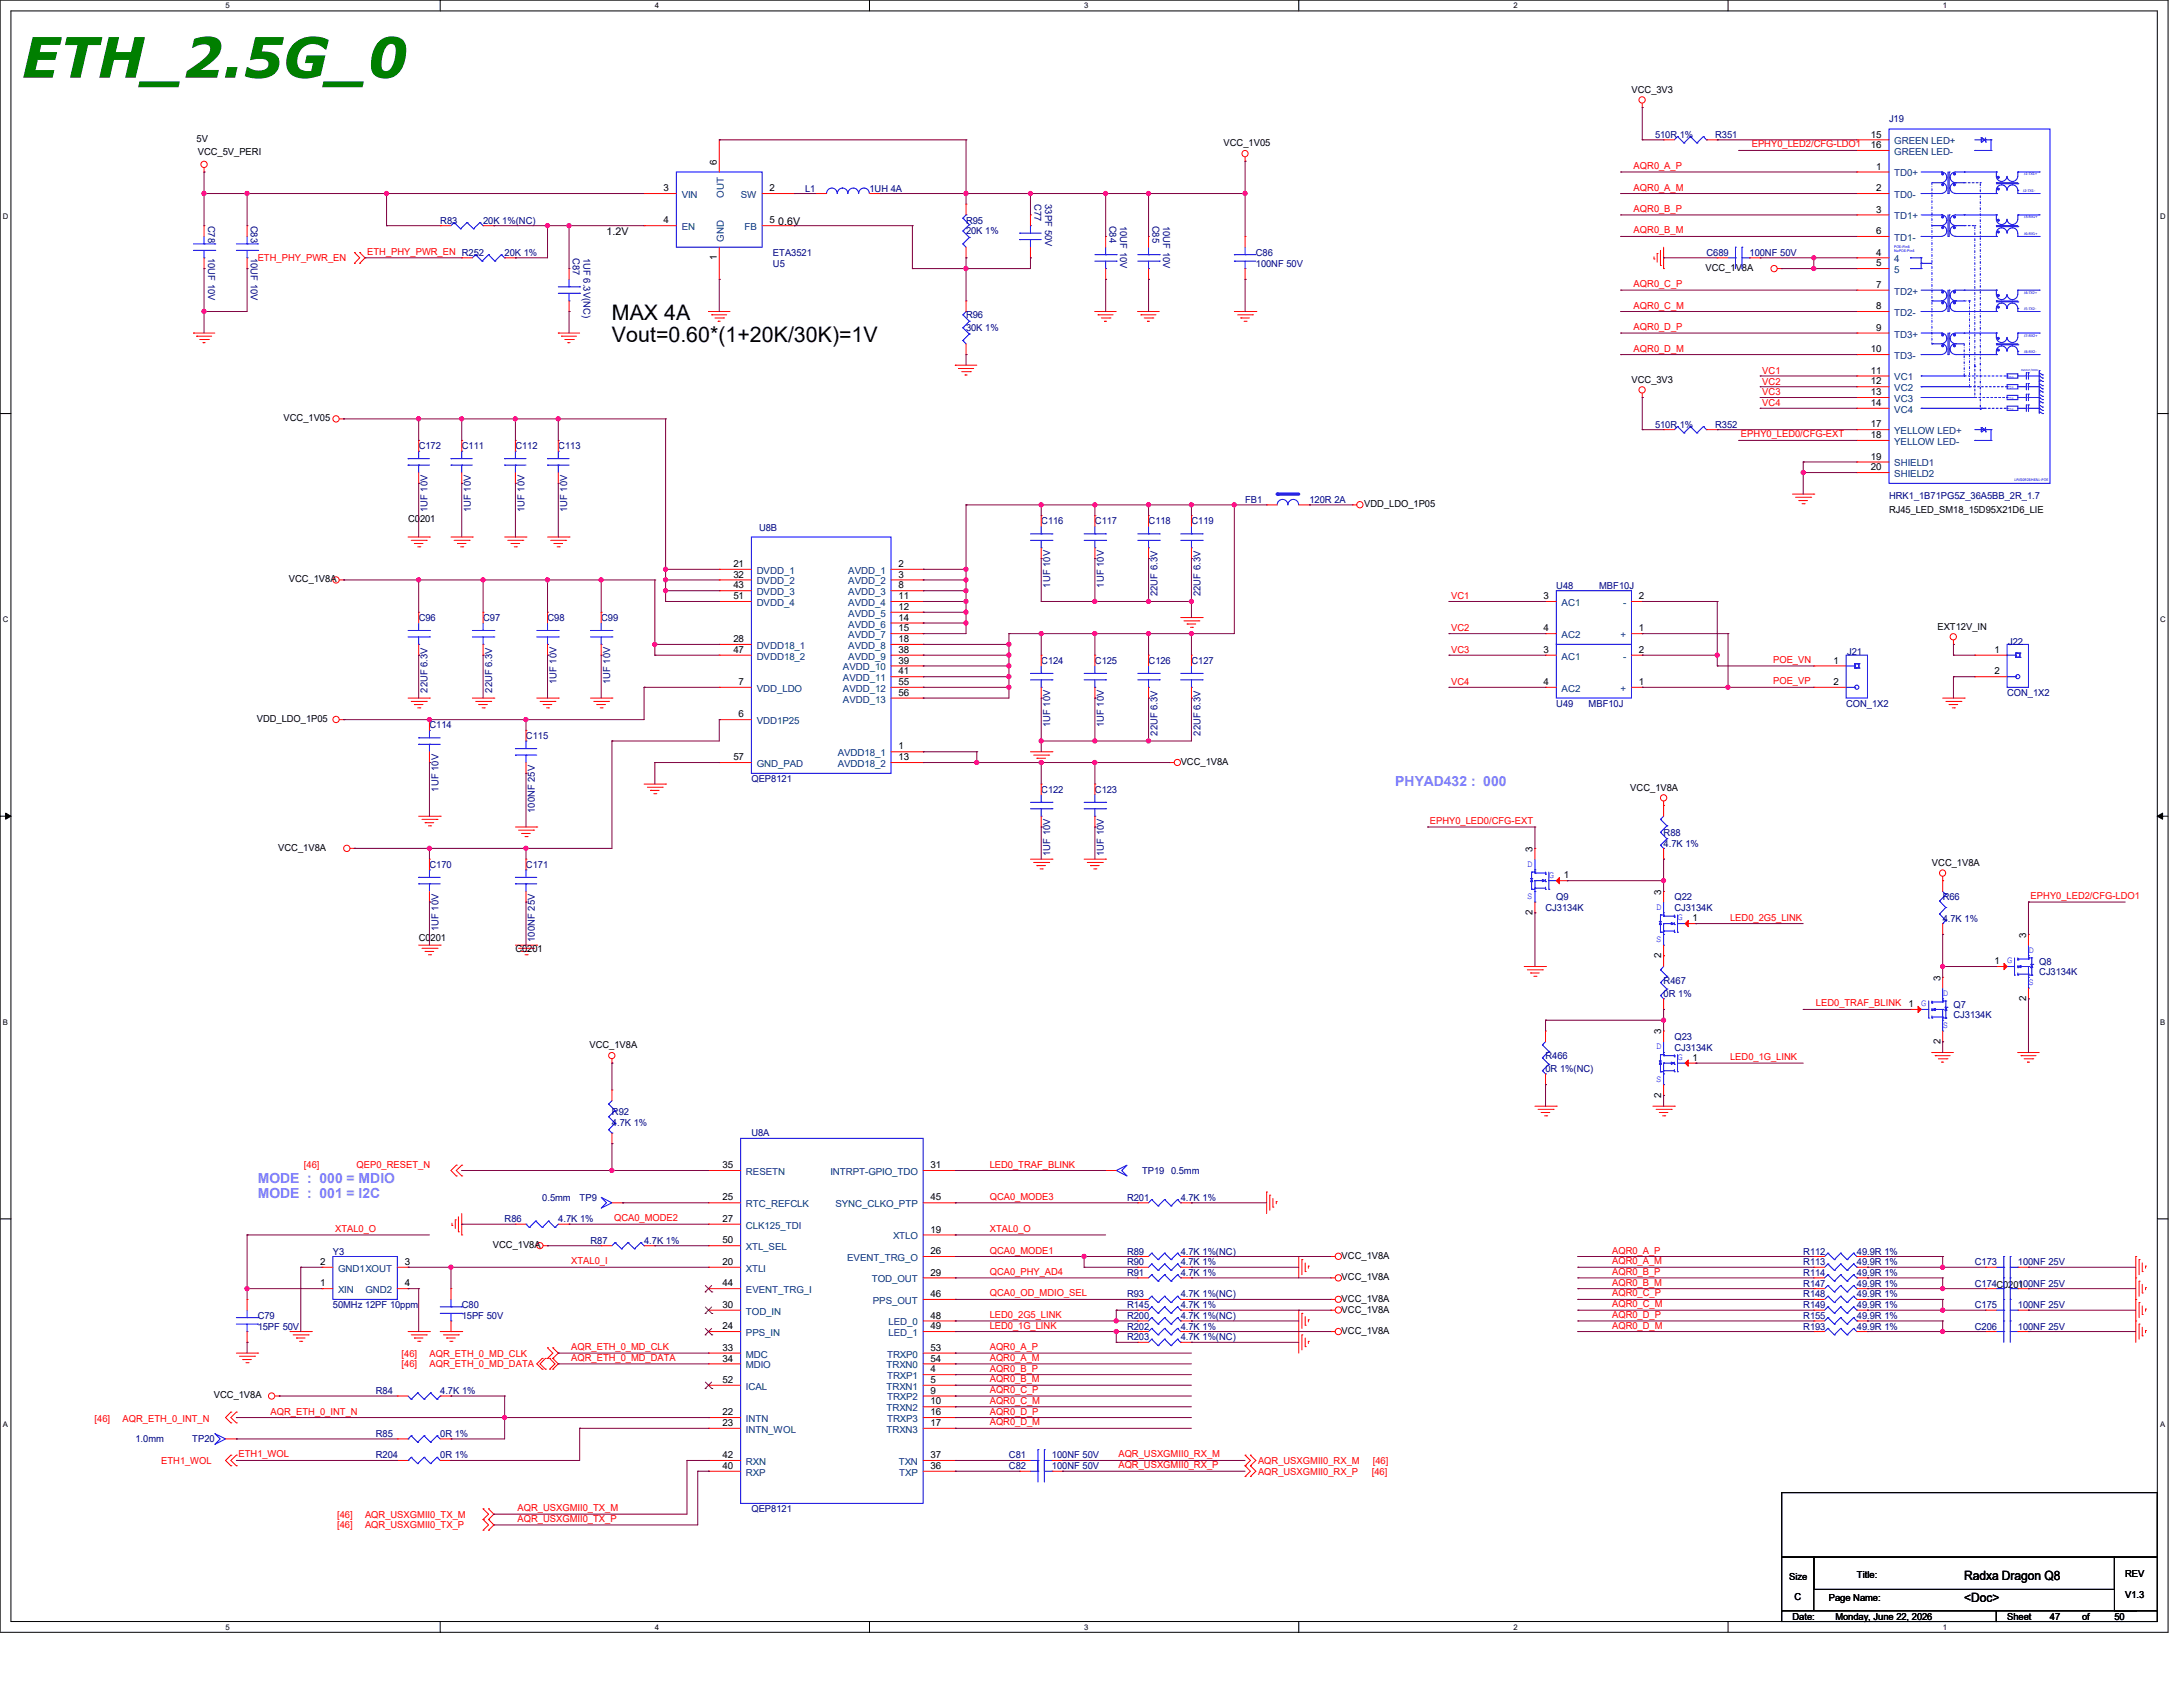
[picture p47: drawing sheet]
<svg xmlns="http://www.w3.org/2000/svg" width="558mm" height="431mm" viewBox="0 0 558 431" stroke-linecap="round" stroke-linejoin="round" font-family="sans-serif">
<defs><g id="words">
<text font-size="14.2" fill="#007f00" x="5.5" y="19.9">ETH_2.5G_0</text>
<g font-size="5.5">
<text x="156.4" y="81.8">MAX 4A</text>
<text x="156.4" y="87.2">Vout=0.60*(1+20K/30K)=1V</text>
</g>
<g font-size="3.6" fill="#7f7fff">
<text x="356.7" y="200.9">PHYAD432 : 000</text>
<text x="65.9" y="302.3">MODE : 000 = MDIO</text>
<text x="65.9" y="306">MODE : 001 = I2C</text>
</g>
<g font-size="3.3">
<text x="502.1" y="403.8">Radxa Dragon Q8</text>
<text x="502.1" y="409.3">&lt;Doc&gt;</text>
</g>
<g font-size="2.7">
<text x="198.9" y="57.4">0.6V</text>
<text x="155" y="60.1">1.2V</text>
</g>
<g font-size="2.5">
<text x="417" y="23.7">VCC_3V3</text>
<text x="478.2" y="35.1">15</text>
<text x="50.2" y="36.3">5V</text>
<text x="50.5" y="39.6">VCC_5V_PERI</text>
<text x="312.8" y="37.4">VCC_1V05</text>
<text x="478.2" y="37.8">16</text>
<text x="183.3" y="42" transform="rotate(-90 183.3 42)">6</text>
<text x="479.6" y="43.3">1</text>
<text x="169.6" y="48.9">3</text>
<text x="196.7" y="48.9">2</text>
<text x="479.6" y="48.9">2</text>
<text x="169.6" y="57.1">4</text>
<text x="196.7" y="57.1">5</text>
<text x="479.6" y="54.3">3</text>
<text x="479.6" y="59.8">6</text>
<text x="479.6" y="65.3">4</text>
<text x="183.3" y="66.5" transform="rotate(-90 183.3 66.5)">1</text>
<text x="435.9" y="69.2">VCC_1V8A</text>
<text x="479.6" y="68">5</text>
<text x="479.6" y="73.5">7</text>
<text x="479.6" y="79">8</text>
<text x="478.2" y="90">10</text>
<text x="479.6" y="84.5">9</text>
<text x="478.2" y="95.5">11</text>
<text x="417" y="97.7">VCC_3V3</text>
<text x="478.2" y="98.2">12</text>
<text x="478.2" y="101">13</text>
<text x="72.5" y="107.7">VCC_1V05</text>
<text x="478.2" y="103.7">14</text>
<text x="478.2" y="111.9">18</text>
<text x="478.2" y="109.2">17</text>
<text x="478.2" y="117.4">19</text>
<text x="478.2" y="120.1">20</text>
<text x="348.7" y="129.6">VDD_LDO_1P05</text>
<text x="482.9" y="130.9">RJ45_LED_SM18_15D95X21D6_LIE</text>
<text x="104.3" y="133.4">C0201</text>
<text x="73.8" y="148.8">VCC_1V8A</text>
<text x="187.5" y="144.9">21</text>
<text x="187.5" y="147.6">32</text>
<text x="229.7" y="144.9">2</text>
<text x="229.7" y="147.6">3</text>
<text x="187.5" y="150.3">43</text>
<text x="187.5" y="153.1">51</text>
<text x="229.7" y="150.3">8</text>
<text x="229.7" y="153.1">11</text>
<text x="229.7" y="155.8">12</text>
<text x="394.5" y="153.1">3</text>
<text x="418.9" y="153.1">2</text>
<text x="229.7" y="158.6">14</text>
<text x="229.7" y="161.3">15</text>
<text x="394.5" y="161.3">4</text>
<text x="418.9" y="161.3">1</text>
<text x="495.2" y="160.9">EXT12V_IN</text>
<text x="187.5" y="164">28</text>
<text x="187.5" y="166.8">47</text>
<text x="229.7" y="164">18</text>
<text x="229.7" y="166.8">38</text>
<text x="394.5" y="166.8">3</text>
<text x="418.9" y="166.8">2</text>
<text x="509.8" y="166.8">1</text>
<text x="229.7" y="169.5">39</text>
<text x="229.7" y="172.3">41</text>
<text x="468.6" y="169.5">1</text>
<text x="509.8" y="172.3">2</text>
<text x="188.8" y="175">7</text>
<text x="229.7" y="175">55</text>
<text x="229.7" y="177.8">56</text>
<text x="394.5" y="175">4</text>
<text x="418.9" y="175">1</text>
<text x="468.6" y="175">2</text>
<text x="65.6" y="184.4">VDD_LDO_1P05</text>
<text x="188.8" y="183.3">6</text>
<text x="229.7" y="191.5">1</text>
<text x="187.5" y="194.2">57</text>
<text x="229.7" y="194.2">13</text>
<text x="301.8" y="195.4">VCC_1V8A</text>
<text x="416.7" y="202">VCC_1V8A</text>
<text x="71.1" y="217.4">VCC_1V8A</text>
<text x="391.8" y="217.6" transform="rotate(-90 391.8 217.6)">3</text>
<text x="493.8" y="221.2">VCC_1V8A</text>
<text x="399.7" y="224.4">1</text>
<text x="391.8" y="233.8" transform="rotate(-90 391.8 233.8)">2</text>
<text x="424.6" y="228.6" transform="rotate(-90 424.6 228.6)">3</text>
<text x="432.6" y="235.4">1</text>
<text x="517.9" y="239.6" transform="rotate(-90 517.9 239.6)">3</text>
<text x="107" y="240.4">C0201</text>
<text x="131.7" y="243.2">C0201</text>
<text x="424.6" y="244.8" transform="rotate(-90 424.6 244.8)">2</text>
<text x="496" y="250.5" transform="rotate(-90 496 250.5)">3</text>
<text x="509.8" y="246.3">1</text>
<text x="487.8" y="257.3">1</text>
<text x="517.9" y="255.7" transform="rotate(-90 517.9 255.7)">2</text>
<text x="150.7" y="267.8">VCC_1V8A</text>
<text x="424.6" y="264.2" transform="rotate(-90 424.6 264.2)">3</text>
<text x="496" y="266.7" transform="rotate(-90 496 266.7)">2</text>
<text x="432.6" y="271">1</text>
<text x="424.6" y="280.4" transform="rotate(-90 424.6 280.4)">2</text>
<text x="184.7" y="298.4">35</text>
<text x="237.9" y="298.4">31</text>
<text x="184.7" y="306.7">25</text>
<text x="237.9" y="306.7">45</text>
<text x="184.7" y="312.2">27</text>
<text x="184.7" y="317.7">50</text>
<text x="237.9" y="314.9">19</text>
<text x="81.8" y="323.2">2</text>
<text x="103.5" y="323.2">3</text>
<text x="126" y="318.9">VCC_1V8A</text>
<text x="184.7" y="323.2">20</text>
<text x="237.9" y="320.4">26</text>
<text x="342.9" y="321.6">VCC_1V8A</text>
<text x="81.8" y="328.6">1</text>
<text x="103.5" y="328.6">4</text>
<text x="184.7" y="328.6">44</text>
<text x="237.9" y="325.9">29</text>
<text x="342.9" y="327.1">VCC_1V8A</text>
<text x="184.7" y="334.1">30</text>
<text x="237.9" y="331.4">46</text>
<text x="342.9" y="335.3">VCC_1V8A</text>
<text x="342.9" y="332.6">VCC_1V8A</text>
<text x="184.7" y="339.6">24</text>
<text x="237.9" y="339.6">49</text>
<text x="237.9" y="336.9">48</text>
<text x="342.9" y="340.8">VCC_1V8A</text>
<text x="184.7" y="345.1">33</text>
<text x="184.7" y="347.9">34</text>
<text x="237.9" y="347.9">54</text>
<text x="237.9" y="345.1">53</text>
<text x="184.7" y="353.3">52</text>
<text x="237.9" y="353.3">5</text>
<text x="237.9" y="350.6">4</text>
<text x="54.7" y="357.3">VCC_1V8A</text>
<text x="237.9" y="358.8">10</text>
<text x="237.9" y="356.1">9</text>
<text x="184.7" y="361.6">22</text>
<text x="184.7" y="364.3">23</text>
<text x="237.9" y="364.3">17</text>
<text x="237.9" y="361.6">16</text>
<text x="184.7" y="372.5">42</text>
<text x="184.7" y="375.3">40</text>
<text x="237.9" y="375.3">36</text>
<text x="237.9" y="372.5">37</text>
<text x="457.3" y="403.6">Size</text>
<text x="474.6" y="403.1">Title:</text>
<text x="543.2" y="402.8">REV</text>
<text x="458.2" y="413.8">Date:</text>
<text x="458.7" y="408.9">C</text>
<text x="467.5" y="409.1">Page Name:</text>
<text x="469.1" y="413.8">Monday, June 22, 2026</text>
<text x="513" y="413.8">Sheet</text>
<text x="524" y="413.8">47</text>
<text x="532.2" y="413.8">of</text>
<text x="540.5" y="413.8">50</text>
<text x="543.2" y="408.3">V1.3</text>
</g>
<g font-size="2.5" fill="#00007f">
<text x="423" y="35.2">510R 1%</text>
<text x="438.4" y="35.2">R351</text>
<text x="482.9" y="31.1">J19</text>
<text x="205.8" y="48.9">L1</text>
<text x="222.3" y="48.9">1UH 4A</text>
<text x="264.4" y="52.2" transform="rotate(90 264.4 52.2)">C77</text>
<text x="267.2" y="52.2" transform="rotate(90 267.2 52.2)">33PF 50V</text>
<text x="53.2" y="57.7" transform="rotate(90 53.2 57.7)">C78</text>
<text x="64.1" y="57.7" transform="rotate(90 64.1 57.7)">C83</text>
<text x="112.5" y="57.1">R83</text>
<text x="123.5" y="57.1">20K 1%(NC)</text>
<text x="246.9" y="57.1">R95</text>
<text x="246.9" y="59.9">20K 1%</text>
<text x="283.6" y="57.7" transform="rotate(90 283.6 57.7)">C84</text>
<text x="286.3" y="57.7" transform="rotate(90 286.3 57.7)">10UF 10V</text>
<text x="294.6" y="57.7" transform="rotate(90 294.6 57.7)">C85</text>
<text x="297.3" y="57.7" transform="rotate(90 297.3 57.7)">10UF 10V</text>
<text x="53.2" y="65.9" transform="rotate(90 53.2 65.9)">10UF 10V</text>
<text x="64.1" y="65.9" transform="rotate(90 64.1 65.9)">10UF 10V</text>
<text x="129" y="65.4">20K 1%</text>
<text x="146.4" y="65.9" transform="rotate(90 146.4 65.9)">C87</text>
<text x="149.2" y="65.9" transform="rotate(90 149.2 65.9)">1UF 6.3V(NC)</text>
<text x="197.6" y="65.4">ETA3521</text>
<text x="321" y="65.4">C86</text>
<text x="436.2" y="65.4">C689</text>
<text x="447.2" y="65.4">100NF 50V</text>
<text x="197.6" y="68.1">U5</text>
<text x="321" y="68.1">100NF 50V</text>
<text x="246.9" y="81.3">R96</text>
<text x="246.9" y="84.6">30K 1%</text>
<text x="423" y="109.3">510R 1%</text>
<text x="438.4" y="109.3">R352</text>
<text x="107" y="114.8">C172</text>
<text x="118" y="114.8">C111</text>
<text x="131.7" y="114.8">C112</text>
<text x="142.7" y="114.8">C113</text>
<text x="109.3" y="130.9" transform="rotate(-90 109.3 130.9)">1UF 10V</text>
<text x="120.3" y="130.9" transform="rotate(-90 120.3 130.9)">1UF 10V</text>
<text x="134" y="130.9" transform="rotate(-90 134 130.9)">1UF 10V</text>
<text x="145" y="130.9" transform="rotate(-90 145 130.9)">1UF 10V</text>
<text x="318.3" y="128.5">FB1</text>
<text x="334.7" y="128.5">120R 2A</text>
<text x="482.9" y="127.4">HRK1_1B71PG5Z_36A5BB_2R_1.7</text>
<text x="194" y="135.6">U8B</text>
<text x="266.1" y="134">C116</text>
<text x="279.9" y="134">C117</text>
<text x="293.6" y="134">C118</text>
<text x="304.5" y="134">C119</text>
<text x="268.4" y="150.1" transform="rotate(-90 268.4 150.1)">1UF 10V</text>
<text x="282.2" y="150.1" transform="rotate(-90 282.2 150.1)">1UF 10V</text>
<text x="295.9" y="152.3" transform="rotate(-90 295.9 152.3)">22UF 6.3V</text>
<text x="306.8" y="152.3" transform="rotate(-90 306.8 152.3)">22UF 6.3V</text>
<text x="397.8" y="150.4">U48</text>
<text x="408.8" y="150.4">MBF10J</text>
<text x="107" y="158.7">C96</text>
<text x="123.5" y="158.7">C97</text>
<text x="140" y="158.7">C98</text>
<text x="153.7" y="158.7">C99</text>
<text x="472.1" y="167.4">J21</text>
<text x="513.3" y="164.7">J22</text>
<text x="266.1" y="169.6">C124</text>
<text x="279.9" y="169.6">C125</text>
<text x="293.6" y="169.6">C126</text>
<text x="304.5" y="169.6">C127</text>
<text x="109.3" y="177" transform="rotate(-90 109.3 177)">22UF 6.3V</text>
<text x="125.8" y="177" transform="rotate(-90 125.8 177)">22UF 6.3V</text>
<text x="142.2" y="174.8" transform="rotate(-90 142.2 174.8)">1UF 10V</text>
<text x="156" y="174.8" transform="rotate(-90 156 174.8)">1UF 10V</text>
<text x="513" y="177.8">CON_1X2</text>
<text x="268.4" y="185.8" transform="rotate(-90 268.4 185.8)">1UF 10V</text>
<text x="282.2" y="185.8" transform="rotate(-90 282.2 185.8)">1UF 10V</text>
<text x="397.8" y="180.6">U49</text>
<text x="406.1" y="180.6">MBF10J</text>
<text x="471.9" y="180.6">CON_1X2</text>
<text x="109.8" y="186.1">C114</text>
<text x="134.5" y="188.8">C115</text>
<text x="295.9" y="188" transform="rotate(-90 295.9 188)">22UF 6.3V</text>
<text x="306.8" y="188" transform="rotate(-90 306.8 188)">22UF 6.3V</text>
<text x="112.1" y="202.2" transform="rotate(-90 112.1 202.2)">1UF 10V</text>
<text x="192.1" y="199.8">QEP8121</text>
<text x="266.1" y="202.6">C122</text>
<text x="279.9" y="202.6">C123</text>
<text x="136.7" y="207.7" transform="rotate(-90 136.7 207.7)">100NF 25V</text>
<text x="425.2" y="213.5">R88</text>
<text x="109.8" y="221.7">C170</text>
<text x="134.5" y="221.7">C171</text>
<text x="268.4" y="218.7" transform="rotate(-90 268.4 218.7)">1UF 10V</text>
<text x="282.2" y="218.7" transform="rotate(-90 282.2 218.7)">1UF 10V</text>
<text x="425.2" y="216.3">4.7K 1%</text>
<text x="395.1" y="232.7">CJ3134K</text>
<text x="397.8" y="230">Q9</text>
<text x="428" y="230">Q22</text>
<text x="428" y="232.7">CJ3134K</text>
<text x="496.6" y="230">R66</text>
<text x="112.1" y="237.9" transform="rotate(-90 112.1 237.9)">1UF 10V</text>
<text x="496.6" y="235.5">4.7K 1%</text>
<text x="136.7" y="240.6" transform="rotate(-90 136.7 240.6)">100NF 25V</text>
<text x="425.2" y="251.4">R467</text>
<text x="521.3" y="246.4">Q8</text>
<text x="521.3" y="249.2">CJ3134K</text>
<text x="425.2" y="254.7">0R 1%</text>
<text x="499.3" y="257.4">Q7</text>
<text x="499.3" y="260.1">CJ3134K</text>
<text x="428" y="265.6">Q23</text>
<text x="428" y="268.4">CJ3134K</text>
<text x="395.1" y="270.6">R466</text>
<text x="395.1" y="273.9">0R 1%(NC)</text>
<text x="156.4" y="284.9">R92</text>
<text x="156.4" y="287.6">4.7K 1%</text>
<text x="192.1" y="290.3">U8A</text>
<text x="291.9" y="299.9">TP19 0.5mm</text>
<text x="138.6" y="306.8">0.5mm</text>
<text x="148.2" y="306.8">TP9</text>
<text x="288.1" y="306.8">R201</text>
<text x="301.8" y="306.8">4.7K 1%</text>
<text x="129" y="312.3">R86</text>
<text x="142.7" y="312.3">4.7K 1%</text>
<text x="150.9" y="317.8">R87</text>
<text x="164.6" y="317.8">4.7K 1%</text>
<text x="85.1" y="320.5">Y3</text>
<text x="288.1" y="323.3">R90</text>
<text x="288.1" y="320.5">R89</text>
<text x="301.8" y="323.3">4.7K 1%</text>
<text x="301.8" y="320.5">4.7K 1%(NC)</text>
<text x="460.9" y="323.3">R113</text>
<text x="460.9" y="320.5">R112</text>
<text x="474.6" y="323.3">49.9R 1%</text>
<text x="474.6" y="320.5">49.9R 1%</text>
<text x="504.8" y="323.3">C173</text>
<text x="515.8" y="323.3">100NF 25V</text>
<text x="288.1" y="326">R91</text>
<text x="301.8" y="326">4.7K 1%</text>
<text x="460.9" y="326">R114</text>
<text x="460.9" y="328.7">R147</text>
<text x="474.6" y="326">49.9R 1%</text>
<text x="474.6" y="328.7">49.9R 1%</text>
<text x="504.8" y="328.7">C174C0201</text>
<text x="515.8" y="328.7">100NF 25V</text>
<text x="85.1" y="334.2">50MHz 12PF 10ppm</text>
<text x="118" y="334.2">C80</text>
<text x="288.1" y="334.2">R145</text>
<text x="288.1" y="331.5">R93</text>
<text x="301.8" y="334.2">4.7K 1%</text>
<text x="301.8" y="331.5">4.7K 1%(NC)</text>
<text x="460.9" y="331.5">R148</text>
<text x="460.9" y="334.2">R149</text>
<text x="474.6" y="331.5">49.9R 1%</text>
<text x="474.6" y="334.2">49.9R 1%</text>
<text x="504.8" y="334.2">C175</text>
<text x="515.8" y="334.2">100NF 25V</text>
<text x="65.9" y="337">C79</text>
<text x="65.9" y="339.7">15PF 50V</text>
<text x="118" y="337">15PF 50V</text>
<text x="288.1" y="339.7">R202</text>
<text x="288.1" y="337">R200</text>
<text x="301.8" y="339.7">4.7K 1%</text>
<text x="301.8" y="337">4.7K 1%(NC)</text>
<text x="460.9" y="337">R155</text>
<text x="460.9" y="339.7">R193</text>
<text x="474.6" y="337">49.9R 1%</text>
<text x="474.6" y="339.7">49.9R 1%</text>
<text x="504.8" y="339.7">C206</text>
<text x="515.8" y="339.7">100NF 25V</text>
<text x="288.1" y="342.4">R203</text>
<text x="301.8" y="342.4">4.7K 1%(NC)</text>
<text x="96.1" y="356.1">R84</text>
<text x="112.5" y="356.1">4.7K 1%</text>
<text x="34.6" y="368.5">1.0mm</text>
<text x="49.1" y="368.5">TP20</text>
<text x="96.1" y="367.2">R85</text>
<text x="112.5" y="367.2">0R 1%</text>
<text x="96.1" y="372.6">R204</text>
<text x="112.5" y="372.6">0R 1%</text>
<text x="257.9" y="372.6">C81</text>
<text x="257.9" y="375.4">C82</text>
<text x="268.9" y="372.6">100NF 50V</text>
<text x="268.9" y="375.4">100NF 50V</text>
<text x="192.1" y="386.3">QEP8121</text>
</g>
<g font-size="2.5" fill="#f00">
<text x="447.8" y="37.7">EPHY0_LED2/CFG-LDO1</text>
<text x="417.6" y="43.2">AQR0_A_P</text>
<text x="417.6" y="48.7">AQR0_A_M</text>
<text x="417.6" y="54.1">AQR0_B_P</text>
<text x="417.6" y="59.6">AQR0_B_M</text>
<text x="93.9" y="65.1">ETH_PHY_PWR_EN R252</text>
<text x="65.9" y="66.8">ETH_PHY_PWR_EN</text>
<text x="417.6" y="73.4">AQR0_C_P</text>
<text x="417.6" y="78.8">AQR0_C_M</text>
<text x="417.6" y="84.3">AQR0_D_P</text>
<text x="417.6" y="89.8">AQR0_D_M</text>
<text x="450.5" y="95.5">VC1</text>
<text x="450.5" y="98.3">VC2</text>
<text x="450.5" y="101">VC3</text>
<text x="450.5" y="103.8">VC4</text>
<text x="445" y="111.8">EPHY0_LED0/CFG-EXT</text>
<text x="370.9" y="153.1">VC1</text>
<text x="370.9" y="161.3">VC2</text>
<text x="370.9" y="166.8">VC3</text>
<text x="453.2" y="169.4">POE_VN</text>
<text x="370.9" y="175">VC4</text>
<text x="453.2" y="174.8">POE_VP</text>
<text x="365.5" y="210.5">EPHY0_LED0/CFG-EXT</text>
<text x="519" y="229.7">EPHY0_LED2/CFG-LDO1</text>
<text x="442.3" y="235.2">LED0_2G5_LINK</text>
<text x="464.2" y="257.1">LED0_TRAF_BLINK</text>
<text x="442.3" y="270.8">LED0_1G_LINK</text>
<text x="77.7" y="298.3">[46]</text>
<text x="91.1" y="298.3">QEP0_RESET_N</text>
<text x="253" y="298.3">LED0_TRAF_BLINK</text>
<text x="157" y="312">QCA0_MODE2</text>
<text x="253" y="306.5">QCA0_MODE3</text>
<text x="85.6" y="314.7">XTAL0_O</text>
<text x="253" y="314.7">XTAL0_O</text>
<text x="146" y="323">XTAL0_I</text>
<text x="253" y="320.3">QCA0_MODE1</text>
<text x="412.1" y="323">AQR0_A_M</text>
<text x="412.1" y="320.3">AQR0_A_P</text>
<text x="253" y="325.7">QCA0_PHY_AD4</text>
<text x="412.1" y="325.7">AQR0_B_P</text>
<text x="412.1" y="328.5">AQR0_B_M</text>
<text x="253" y="331.2">QCA0_OD_MDIO_SEL</text>
<text x="412.1" y="331.2">AQR0_C_P</text>
<text x="412.1" y="334">AQR0_C_M</text>
<text x="253" y="336.7">LED0_2G5_LINK</text>
<text x="253" y="339.4">LED0_1G_LINK</text>
<text x="412.1" y="336.7">AQR0_D_P</text>
<text x="412.1" y="339.4">AQR0_D_M</text>
<text x="102.7" y="346.6">[46]</text>
<text x="109.8" y="346.6">AQR_ETH_0_MD_CLK</text>
<text x="146" y="344.9">AQR_ETH_0_MD_CLK</text>
<text x="146" y="347.7">AQR_ETH_0_MD_DATA</text>
<text x="253" y="347.7">AQR0_A_M</text>
<text x="253" y="344.9">AQR0_A_P</text>
<text x="102.7" y="349.3">[46]</text>
<text x="109.8" y="349.3">AQR_ETH_0_MD_DATA</text>
<text x="253" y="350.4">AQR0_B_P</text>
<text x="253" y="353.1">AQR0_B_M</text>
<text x="253" y="355.9">AQR0_C_P</text>
<text x="253" y="358.6">AQR0_C_M</text>
<text x="24.2" y="363.3">[46]</text>
<text x="31.3" y="363.3">AQR_ETH_0_INT_N</text>
<text x="69.2" y="361.4">AQR_ETH_0_INT_N</text>
<text x="253" y="361.4">AQR0_D_P</text>
<text x="253" y="364.2">AQR0_D_M</text>
<text x="41.2" y="374">ETH1_WOL</text>
<text x="61" y="372.4">ETH1_WOL</text>
<text x="285.9" y="375.1">AQR_USXGMII0_RX_P</text>
<text x="285.9" y="372.4">AQR_USXGMII0_RX_M</text>
<text x="321.6" y="376.7">AQR_USXGMII0_RX_P</text>
<text x="321.6" y="374">AQR_USXGMII0_RX_M</text>
<text x="350.6" y="376.7">[46]</text>
<text x="350.9" y="374">[46]</text>
<text x="86.2" y="387.7">[46]</text>
<text x="93.3" y="387.7">AQR_USXGMII0_TX_M</text>
<text x="132.3" y="386.1">AQR_USXGMII0_TX_M</text>
<text x="132.3" y="388.8">AQR_USXGMII0_TX_P</text>
<text x="86.2" y="390.4">[46]</text>
<text x="93.3" y="390.4">AQR_USXGMII0_TX_P</text>
</g>
<g font-size="2.5" fill="#003f7f">
<text x="484.2" y="36.9">GREEN LED+</text>
<text x="484.2" y="39.6">GREEN LED-</text>
<text x="484.2" y="45.1">TD0+</text>
<text x="174.2" y="50.6">VIN</text>
<text x="185" y="50.6" transform="rotate(-90 185 50.6)">OUT</text>
<text x="189.4" y="50.6">SW</text>
<text x="484.2" y="50.6">TD0-</text>
<text x="174.2" y="58.8">EN</text>
<text x="190.3" y="58.8">FB</text>
<text x="484.2" y="56">TD1+</text>
<text x="185" y="61.8" transform="rotate(-90 185 61.8)">GND</text>
<text x="484.2" y="61.6">TD1-</text>
<text x="484.2" y="69.8">5</text>
<text x="484.2" y="67">4</text>
<text x="484.2" y="75.3">TD2+</text>
<text x="484.2" y="80.7">TD2-</text>
<text x="484.2" y="86.2">TD3+</text>
<text x="484.2" y="91.7">TD3-</text>
<text x="484.2" y="97.2">VC1</text>
<text x="484.2" y="99.9">VC2</text>
<text x="484.2" y="102.7">VC3</text>
<text x="484.2" y="105.5">VC4</text>
<text x="484.2" y="113.7">YELLOW LED-</text>
<text x="484.2" y="110.9">YELLOW LED+</text>
<text x="484.2" y="119.2">SHIELD1</text>
<text x="484.2" y="121.9">SHIELD2</text>
<text x="193.4" y="146.6">DVDD_1</text>
<text x="193.4" y="149.3">DVDD_2</text>
<text x="216.8" y="146.6">AVDD_1</text>
<text x="216.8" y="149.3">AVDD_2</text>
<text x="193.4" y="152.1">DVDD_3</text>
<text x="193.4" y="154.8">DVDD_4</text>
<text x="216.8" y="152.1">AVDD_3</text>
<text x="216.8" y="154.8">AVDD_4</text>
<text x="399.2" y="154.8">AC1</text>
<text x="414.9" y="154.8">-</text>
<text x="216.8" y="157.6">AVDD_5</text>
<text x="216.8" y="160.3">AVDD_6</text>
<text x="193.4" y="165.8">DVDD18_1</text>
<text x="216.8" y="163">AVDD_7</text>
<text x="216.8" y="165.8">AVDD_8</text>
<text x="399.2" y="163">AC2</text>
<text x="414.2" y="163">+</text>
<text x="193.4" y="168.5">DVDD18_2</text>
<text x="215.5" y="171.3">AVDD_10</text>
<text x="216.8" y="168.5">AVDD_9</text>
<text x="399.2" y="168.5">AC1</text>
<text x="414.9" y="168.5">-</text>
<text x="193.4" y="176.7">VDD_LDO</text>
<text x="215.5" y="174">AVDD_11</text>
<text x="215.5" y="176.7">AVDD_12</text>
<text x="215.5" y="179.5">AVDD_13</text>
<text x="399.2" y="176.7">AC2</text>
<text x="414.2" y="176.7">+</text>
<text x="193.4" y="185">VDD1P25</text>
<text x="193.4" y="196">GND_PAD</text>
<text x="214.1" y="193.2">AVDD18_1</text>
<text x="214.1" y="196">AVDD18_2</text>
<text x="190.7" y="300.2">RESETN</text>
<text x="212.3" y="300.2">INTRPT-GPIO_TDO</text>
<text x="190.7" y="308.4">RTC_REFCLK</text>
<text x="213.6" y="308.4">SYNC_CLKO_PTP</text>
<text x="190.7" y="313.9">CLK125_TDI</text>
<text x="228.3" y="316.7">XTLO</text>
<text x="190.7" y="319.4">XTL_SEL</text>
<text x="216.5" y="322.2">EVENT_TRG_O</text>
<text x="86.4" y="324.9">GND1XOUT</text>
<text x="190.7" y="324.9">XTLI</text>
<text x="222.8" y="327.6">TOD_OUT</text>
<text x="86.4" y="330.4">XIN</text>
<text x="93.4" y="330.4">GND2</text>
<text x="190.7" y="330.4">EVENT_TRG_I</text>
<text x="190.7" y="335.9">TOD_IN</text>
<text x="223.1" y="333.1">PPS_OUT</text>
<text x="190.7" y="341.3">PPS_IN</text>
<text x="227.1" y="341.3">LED_1</text>
<text x="227.1" y="338.6">LED_0</text>
<text x="190.7" y="346.8">MDC</text>
<text x="226.7" y="346.8">TRXP0</text>
<text x="190.7" y="349.6">MDIO</text>
<text x="226.6" y="349.6">TRXN0</text>
<text x="226.7" y="352.3">TRXP1</text>
<text x="190.7" y="355">ICAL</text>
<text x="226.6" y="355">TRXN1</text>
<text x="226.7" y="357.8">TRXP2</text>
<text x="190.7" y="363.3">INTN</text>
<text x="226.6" y="360.6">TRXN2</text>
<text x="226.7" y="363.3">TRXP3</text>
<text x="190.7" y="366.1">INTN_WOL</text>
<text x="226.6" y="366.1">TRXN3</text>
<text x="190.7" y="374.3">RXN</text>
<text x="190.7" y="377">RXP</text>
<text x="229.7" y="374.3">TXN</text>
<text x="229.9" y="377">TXP</text>
</g>
<g font-size="2.5" fill="#00f">
<text x="390.4" y="221.4">D</text>
<text x="395.9" y="224.2">G</text>
<text x="390.4" y="229.7">S</text>
<text x="423.3" y="232.4">D</text>
<text x="428.8" y="235.2">G</text>
<text x="423.3" y="240.7">S</text>
<text x="518.5" y="243.4">D</text>
<text x="513" y="246.1">G</text>
<text x="518.5" y="251.6">S</text>
<text x="491.1" y="257.1">G</text>
<text x="496.6" y="254.4">D</text>
<text x="496.6" y="262.6">S</text>
<text x="423.3" y="268.1">D</text>
<text x="428.8" y="270.8">G</text>
<text x="423.3" y="276.3">S</text>
</g>
<g font-size="2">
<text x="57.7" y="2.1">5</text>
<text x="167.4" y="2.1">4</text>
<text x="277.1" y="2.1">3</text>
<text x="386.8" y="2.1">2</text>
<text x="496.6" y="2.1">1</text>
<text x=".8" y="56">D</text>
<text x="552.2" y="56">D</text>
<text x=".8" y="158.9">C</text>
<text x="552.2" y="158.9">C</text>
<text x=".8" y="261.7">B</text>
<text x="552.2" y="261.7">B</text>
<text x=".8" y="364.6">A</text>
<text x="552.2" y="364.6">A</text>
<text x="57.7" y="416.3">5</text>
<text x="167.4" y="416.3">4</text>
<text x="277.1" y="416.3">3</text>
<text x="386.8" y="416.3">2</text>
<text x="496.6" y="416.3">1</text>
</g>
<g font-size="1.1" fill="#00f">
<text x="517.4" y="44.7">J1:TX1+</text>
<text x="517.1" y="49.1">J2:TX1-</text>
<text x="517.4" y="55.7">J3:RX1+</text>
<text x="484.2" y="63.3">POE:Pin6</text>
<text x="484.2" y="64.4">NoPOE:Pin4</text>
<text x="517.4" y="60">J6:RX1+</text>
<text x="517.4" y="75.1">J4:TX2+</text>
<text x="517.4" y="79.2">J5:TX2-</text>
<text x="517.4" y="86.1">J7:RX2+</text>
<text x="517.4" y="90.2">J8:RX2-</text>
<text x="514.9" y="122.9">LPJG0926HENL-POE</text>
</g>
<g font-size=".8" fill="#00f">
<text x="516.6" y="94.9">4x22nF/100V</text>
<text x="513.3" y="96.5">75R</text>
<text x="513.3" y="99.2">75R</text>
<text x="513.3" y="101.9">75R</text>
<text x="513.3" y="104.7">75R</text>
</g>
</g></defs>
<g fill="none" stroke="#000" stroke-width=".26">
<path d="M0 0h554.2v417h-554.2zM2.8 2.8h548.6v411.5h-548.6zM112.5 0v2.8M222.3 0v2.8M332 0v2.8M441.7 0v2.8M0 105.7h2.8M551.4 105.7h2.8M0 208.5h2.8M1.4 207.7l1.4 .8-1.4 .8zM551.4 208.5l1.4-.8v1.6zM551.4 208.5h2.8"/>
<path d="M0 311.4h2.8M551.4 311.4h2.8M455.4 381.3h96v16.5h-96zM455.4 397.8h8.2v13.7h-8.2zM463.6 397.8h76.9v8.3h-76.9zM540.5 397.8h10.9v13.7h-10.9zM112.5 414.3v2.7M222.3 414.3v2.7M332 414.3v2.7M441.7 414.3v2.7M455.4 411.5h54.9v2.8h-54.9zM463.6 411.5h82.3"/>
<path d="M510.3 411.5h41.1v2.8h-41.1zM545.9 411.5h.1"/>
</g>
<path d="M1.4 207.7l1.4 .8-1.4 .8zM551.4 208.5l1.4-.8v1.6z" fill="#000"/>
<g fill="none" stroke="#f00" stroke-width=".26">
<path d="M419.8 27.5h.1M419.8 26.4v1.1M52.2 43.9h.1M52.2 42.8v1.1M318.3 41.2h.1M318.3 40.1v1.1M90.6 64.5h.1M90.6 67.3h.1M90.6 64.5l1.3 1.4-1.3 1.4M91.9 67.3h.1M91.9 64.5h.1M91.9 64.5l1.4 1.4-1.4 1.4"/>
<path d="M181.1 79.6h.1M181.1 79.6h5.5M279.9 79.6h.1M279.9 79.6h5.4M290.8 79.6h.1M290.8 79.6h5.5M315.5 79.6h5.5M321 79.6h.1M422.8 66.2h.1M422.8 65.6v.6M423.6 64.8h.1M423.6 64.8v2.2"/>
<path d="M424.4 67.8h.1M424.4 64v3.8M425.2 68.6h.1M425.2 63.2v5.4M454.3 68.6h1.1M455.4 68.6h.1M49.4 85.1h.1M49.4 85.1h5.5M50.2 85.9h.1M50.2 85.9h3.9M51.1 86.7h2.2M51.9 87.5h.1"/>
<path d="M51.9 87.5h.6M53.3 86.7h.1M142.7 85.1h.1M142.7 85.1h5.5M143.5 85.9h.1M143.5 85.9h3.9M144.4 86.7h2.2M145.2 87.5h.1M145.2 87.5h.5M146.6 86.7h.1M181.9 80.4h.1M181.9 80.4h3.9"/>
<path d="M182.8 81.2h2.2M183.6 82.1h.1M183.6 82.1h.5M185 81.2h.1M244.2 93.3h.1M244.2 93.3h5.5M245 94.1h.1M245 94.1h3.9M245.8 95h2.2M246.7 95.8h.1M246.7 95.8h.5M248 95h.1"/>
<path d="M280.7 80.4h.1M280.7 80.4h3.8M281.5 81.2h2.2M282.3 82.1h.1M282.3 82.1h.6M283.7 81.2h.1M291.6 80.4h.1M291.6 80.4h3.9M292.5 81.2h2.2M293.3 82.1h.1M293.3 82.1h.5M294.7 81.2h.1"/>
<path d="M316.4 80.4h3.8M317.2 81.2h.1M317.2 81.2h2.2M318 82.1h.5M318.5 82.1h.1M320.2 80.4h.1M86.7 107h1.1M87.8 107h.1M419.8 101.6h.1M419.8 100.5v1.1M104.3 137.2h5.5M105.1 138h3.9"/>
<path d="M105.9 138.9h.1M105.9 138.9h2.2M106.8 139.7h.5M107.3 139.7h.1M109 138h.1M109.8 137.2h.1M115.3 137.2h5.4M116.1 138h3.8M116.9 138.9h.1M116.9 138.9h2.2M117.7 139.7h.6M118.3 139.7h.1"/>
<path d="M119.9 138h.1M120.7 137.2h.1M129 137.2h5.5M129.8 138h3.8M130.6 138.9h.1M130.6 138.9h2.2M131.4 139.7h.6M132 139.7h.1M133.6 138h.1M134.5 137.2h.1M140 137.2h5.5M140.8 138h3.8"/>
<path d="M141.6 138.9h.1M141.6 138.9h2.2M142.4 139.7h.6M143 139.7h.1M144.6 138h.1M145.5 137.2h.1M345.7 129h.1M345.7 129h1.1M458.2 126.2h5.4M459 127h3.8M459.8 127.9h.1M459.8 127.9h2.2"/>
<path d="M460.6 128.7h.6M461.2 128.7h.1M462.8 127h.1M463.6 126.2h.1M86.7 148.2h1.1M87.8 148.2h.1M301.8 157.8h5.5M302.6 158.6h3.9M303.4 159.4h.1M303.4 159.4h2.2M306.5 158.6h.1M307.3 157.8h.1"/>
<path d="M104.3 178.3h5.5M105.1 179.2h3.9M109 179.2h.1M109.8 178.3h.1M120.7 178.3h5.5M121.6 179.2h3.8M125.4 179.2h.1M126.2 178.3h.1M137.2 178.3h5.5M138 179.2h3.9M141.9 179.2h.1M142.7 178.3h.1"/>
<path d="M150.9 178.3h5.5M151.8 179.2h3.8M155.6 179.2h.1M156.4 178.3h.1M304.3 160.3h.5M304.8 160.3h.1M463.6 170.1h.1M463.6 175.6h.1M463.6 170.1h8.3M463.6 175.6h8.3M496.6 178.3h5.5M497.4 179.2h3.8"/>
<path d="M499.3 164.6h.1M499.3 163.5v1.1M501.2 179.2h.1M502.1 178.3h.1M86.7 183.9h1.1M87.8 183.9h.1M105.9 180h.1M105.9 180h2.2M106.8 180.8h.5M107.3 180.8h.1M122.4 180h.1M122.4 180h2.2"/>
<path d="M123.2 180.8h.6M123.8 180.8h.1M138.9 180h.1M138.9 180h2.2M139.7 180.8h.5M140.2 180.8h.1M152.6 180h.1M152.6 180h2.2M153.4 180.8h.5M153.9 180.8h.1M263.4 192.1h5.5M264.2 192.9h3.9"/>
<path d="M265 193.7h.1M265 193.7h2.3M265.9 194.6h.5M266.4 194.6h.1M268.1 192.9h.1M268.9 192.1h.1M299 194.8h.1M299 194.8h1.1M498.2 180h.1M498.2 180h2.2M499 180.8h.6M499.6 180.8h.1"/>
<path d="M89.5 216.7h1.1M90.6 216.7h.1M107 208.5h5.5M107.9 209.3h3.8M108.7 210.2h.1M108.7 210.2h2.2M109.5 211h.6M110.1 211h.1M111.7 209.3h.1M112.5 208.5h.1M131.7 211.3h5.5M132.5 212.1h3.9"/>
<path d="M133.4 212.9h.1M133.4 212.9h2.2M134.2 213.7h.5M134.7 213.7h.1M136.4 212.1h.1M137.2 211.3h.1M164.6 200.3h5.5M165.5 201.1h3.8M166.3 201.9h.1M166.3 201.9h2.2M167.1 202.8h.5M167.6 202.8h.1"/>
<path d="M169.3 201.1h.1M170.1 200.3h.1M263.4 219.5h5.5M268.9 219.5h.1M277.1 219.5h5.5M282.6 219.5h.1M425.2 205.8h.1M425.2 204.7v1.1M264.2 220.3h3.9M265 221.1h.1M265 221.1h2.3M265.9 222h.5"/>
<path d="M266.4 222h.1M268.1 220.3h.1M277.9 220.3h3.9M278.8 221.1h.1M278.8 221.1h2.2M279.6 222h.5M280.1 222h.1M281.8 220.3h.1M496.6 225h.1M496.6 223.9v1.1M107 241.5h5.5M107.9 242.3h3.8"/>
<path d="M108.7 243.1h.1M108.7 243.1h2.2M109.5 243.9h.6M110.1 243.9h.1M111.7 242.3h.1M112.5 241.5h.1M131.7 241.5h5.5M132.5 242.3h3.9M133.4 243.1h.1M133.4 243.1h2.2M134.2 243.9h.5M134.7 243.9h.1"/>
<path d="M136.4 242.3h.1M137.2 241.5h.1M389.6 246.9h5.5M390.4 247.8h3.9M391.2 248.6h.1M391.2 248.6h2.2M392 249.4h.6M392.6 249.4h.1M394.3 247.8h.1M395.1 246.9h.1M156.4 271.6h.1M156.4 278.5h.1"/>
<path d="M156.4 270.5v1.1M156.4 278.5v2.7M493.8 268.9h.1M493.8 268.9h5.5M494.7 269.7h.1M494.7 269.7h3.8M495.5 270.5h2.2M496.3 271.4h.1M496.3 271.4h.5M497.7 270.5h.1M515.8 268.9h.1M515.8 268.9h5.5"/>
<path d="M516.6 269.7h.1M516.6 269.7h3.8M517.4 270.5h2.2M518.2 271.4h.1M518.2 271.4h.6M519.6 270.5h.1M116.6 297.7h.1M116.6 297.7l-1.3 1.3 1.3 1.4M118 297.7h.1M118 297.7l-1.4 1.3 1.4 1.4M156.4 292.2h.1M156.4 289.5v2.7"/>
<path d="M392.3 282.6h5.5M393.1 283.4h3.9M394 284.2h.1M394 284.2h2.2M394.8 285.1h.6M395.4 285.1h.1M397 283.4h.1M397.8 282.6h.1M422.5 282.6h5.5M423.3 283.4h3.9M424.1 284.2h.1M424.1 284.2h2.2"/>
<path d="M425 285.1h.5M425.5 285.1h.1M427.2 283.4h.1M428 282.6h.1M115.5 313.1h.1M115.5 312.5v.6M116.4 311.7h.1M116.4 311.7v2.2M116.6 300.4h.1M117.2 314.7h.1M117.2 310.9v3.8M118 315.5h.1"/>
<path d="M118 300.4h.1M118 310v5.5M138.9 318.3h1.1M140 318.3h.1M323.8 304.5h.1M323.8 304.5v5.5M324.6 305.3h.1M324.6 305.3v3.9M325.4 308.4h.1M325.4 306.2v2.2M326.2 307h.1M326.2 307v.6"/>
<path d="M290.8 326.5h.1M290.8 326.5h2.8M301.8 326.5h2.7M304.5 326.5h.1M332 321h.1M332 334.7h.1M332 321v5.5M332 334.7v11M332.8 321.8h.1M332.8 335.5h.1M332.8 321.8v3.9M332.8 335.5v3.9"/>
<path d="M333.6 324.9h.1M333.6 338.6h.1M333.6 322.7v2.2M333.6 336.4v2.2M334.4 323.5h.1M334.4 337.2h.1M334.4 323.5v.5M334.4 337.2v.5M340.2 321h.1M340.2 334.7h.1M340.2 326.5h.1M340.2 332h.1"/>
<path d="M340.2 321h1.1M340.2 334.7h1.1M340.2 326.5h1.1M340.2 332h1.1M545.9 321h.1M545.9 326.5h.1M545.9 332h.1M545.9 337.5h.1M545.9 321v21.9M546.8 321.8h.1M546.8 327.3h.1M546.8 332.8h.1"/>
<path d="M546.8 338.3h.1M546.8 321.8v3.9M546.8 327.3v3.9M546.8 332.8v3.8M546.8 338.3v3.8M547.6 324.9h.1M547.6 330.3h.1M547.6 335.8h.1M547.6 322.7v2.2M547.6 328.1v2.2M547.6 333.6v2.2M547.6 339.1v2.2"/>
<path d="M548.4 323.5h.1M548.4 329h.1M548.4 334.4h.1M548.4 339.9h.1M548.4 323.5v.5M548.4 329v.5M548.4 334.4v.6M548.4 339.9v.6M60.4 345.7h5.5M61.2 346.5h3.9M62.1 347.3h.1M62.1 347.3h2.2"/>
<path d="M62.9 348.1h.5M63.4 348.1h.1M65.1 346.5h.1M65.9 345.7h.1M70.3 356.7h1.1M71.4 356.7h.1M74.1 340.2h5.5M74.9 341h3.9M75.8 341.8h.1M75.8 341.8h2.2M76.6 342.7h.5M77.1 342.7h.1"/>
<path d="M78.8 341h.1M79.6 340.2h.1M104.3 340.2h5.5M105.1 341h3.9M105.9 341.8h.1M105.9 341.8h2.2M106.8 342.7h.5M107.3 342.7h.1M109 341h.1M109.8 340.2h.1M112.5 340.2h5.5M113.3 341h3.9"/>
<path d="M114.2 341.8h.1M114.2 341.8h2.2M115 342.7h.5M115.5 342.7h.1M117.2 341h.1M118 340.2h.1M138.6 349.8h.1M138.6 347h.1M138.6 347l-1.4 1.4 1.4 1.4M139.4 349.8h.1M139.4 347h.1M139.4 347l-1.4 1.4 1.4 1.4"/>
<path d="M140 344.3h.1M140 347h.1M140 344.3l1.3 1.4-1.3 1.3M140.5 347h.1M140.5 349.8h.1M140.5 347l1.4 1.4-1.4 1.4M141.3 347h.1M141.3 344.3h.1M141.3 349.8h.1M141.3 344.3l1.4 1.4-1.4 1.3M141.3 347l1.4 1.4-1.4 1.4M332 340.2h.1"/>
<path d="M332.8 341h.1M332.8 341v3.9M333.6 344h.1M333.6 341.8v2.2M334.4 342.7h.1M334.4 342.7v.5M340.2 340.2h.1M340.2 340.2h1.1M547.6 341.3h.1M59 360.8h.1M59 363.5h.1M59 371.8h.1"/>
<path d="M59 374.5h.1M59 360.8l-1.3 1.4 1.3 1.3M59 371.8l-1.3 1.3 1.3 1.4M60.4 360.8h.1M60.4 363.5h.1M60.4 371.8h.1M60.4 374.5h.1M60.4 360.8l-1.4 1.4 1.4 1.3M60.4 371.8l-1.4 1.3 1.4 1.4M318.3 374.5h.1M318.3 377.2h.1M318.3 371.8h.1"/>
<path d="M318.3 374.5l1.3 1.4-1.3 1.3M318.3 371.8l1.3 1.3-1.3 1.4M319.6 374.5h.1M319.6 377.2h.1M319.6 371.8h.1M319.6 374.5l1.4 1.4-1.4 1.3M319.6 371.8l1.4 1.3-1.4 1.4M123.5 385.5h.1M123.5 388.2h.1M123.5 390.9h.1M123.5 385.5l1.4 1.3-1.4 1.4M123.5 388.2l1.4 1.4-1.4 1.3"/>
<path d="M124.9 388.2h.1M124.9 385.5h.1M124.9 390.9h.1M124.9 385.5l1.3 1.3-1.3 1.4M124.9 388.2l1.3 1.4-1.3 1.3"/>
<circle cx="318.2" cy="39.2" r=".79"/>
<circle cx="419.7" cy="25.5" r=".8"/>
<circle cx="52.2" cy="42" r=".8"/>
<circle cx="453.5" cy="68.6" r=".8"/>
<circle cx="419.7" cy="99.6" r=".8"/>
<circle cx="85.9" cy="107" r=".8"/>
<circle cx="347.6" cy="128.9" r=".8"/>
<circle cx="85.9" cy="148.2" r=".8"/>
<circle cx="499.3" cy="162.7" r=".8"/>
<circle cx="85.9" cy="183.8" r=".8"/>
<circle cx="301" cy="194.8" r=".8"/>
<circle cx="88.6" cy="216.7" r=".8"/>
<circle cx="425.2" cy="203.8" r=".8"/>
<circle cx="496.5" cy="223" r=".79"/>
<circle cx="156.4" cy="269.7" r=".8"/>
<circle cx="138" cy="318.2" r=".8"/>
<circle cx="342.1" cy="321" r=".8"/>
<circle cx="342.1" cy="326.5" r=".8"/>
<circle cx="342.1" cy="334.7" r=".8"/>
<circle cx="342.1" cy="332" r=".8"/>
<circle cx="69.4" cy="356.7" r=".8"/>
<circle cx="342.1" cy="340.2" r=".8"/>
</g>
<g fill="none" stroke="#00f" stroke-width=".26">
<path d="M471.9 167.4h5.5v10.9h-5.5zM471.9 175.6h2.2M471.9 170.1h2.2M474.1 175.6h.1M474.1 169.6h.1M474.1 170.1h.1M474.1 170.7h.1M474.1 169.6h1.1M474.1 170.7h1.1M474.1 169.6v1.1M475.2 170.7h.1M475.2 169.6h.1"/>
<path d="M475.2 169.6v1.1M425.2 269.7h.1M425.2 273.6h.1M425.2 274.4h.1M425.2 268.9v.8M425.2 273.6v.8M425.2 269.7h2.8M425.2 273.6h2.8M428 269.7h.1M428.8 271.6h1.9M430.7 271.6h.1M155.6 282.1h.1"/>
<path d="M155.6 285.3h.1M155.6 288.6h.1M155.6 282.1l1.6 1.6M155.6 285.3l1.6 1.7M155.6 288.6l.8 .9M156.4 289.5h.1M156.4 281.2l-.8 .9M157.2 283.7h.1M157.2 287h.1M157.2 283.7l-1.6 1.6M157.2 287l-1.6 1.6M294.4 325.7h.1"/>
<path d="M294.4 325.7l-.8 .8M294.4 325.7l1.6 1.6M296 327.3h.1M297.7 325.7h.1M297.7 325.7l-1.7 1.6M297.7 325.7l1.6 1.6M299.3 327.3h.1M301 325.7h.1M301 325.7l-1.7 1.6M301 325.7l.8 .8M301.8 326.5h.1"/>
<circle cx="474.6" cy="170.1" r=".53"/>
<circle cx="474.6" cy="175.6" r=".53"/>
</g>
<path d="M427.2 271.4l.8 .2-.8 .3z" fill="#00f"/>
<path d="M427.2 271.4l.8 .2-.8 .3z" fill="none" stroke="#00f" stroke-width=".26"/>
<path d="M424.4 271.1l.3 .8h-.6z" fill="#00f"/>
<g fill="none" stroke="#00f" stroke-width=".26">
<path d="M424.1 271.1h.1M424.1 271.1h.6M424.4 271.1l.3 .8h-.6zM424.4 273.8h.1M424.4 269.5h.1M424.4 273.8h.8M424.4 269.5v1.6M424.4 271.9v1.9M424.4 269.5h.8M425.2 269.5h.1M425.2 271.6h.1M425.2 277.1h.1"/>
<path d="M425.2 268.9h.1M425.2 271.6h2M425.2 266.1v2.8M425.2 271.6v2M425.2 274.4v2.7M428 271.9h.1M428 273.8h.1M428 270h.1M428 269.5v.5M428 271.4v.5M428 273.3v.5M428.8 273.8h.1"/>
<path d="M428.8 269.5v4.3"/>
</g>
<path d="M431.5 270.8v1.6l-.8-.8z" fill="#f00"/>
<path d="M208.5 49.4h.1M208.5 49.4h2.8M222.3 49.4h2.7M225 49.4h.1M425.2 279.9h.1M425.2 263.4h.1M425.2 263.4v2.7M425.2 277.1v2.8M430.7 271.6h2.8M431.5 270.8v1.6l-.8-.8zM433.5 271.6h.1" fill="none" stroke="#f00" stroke-width=".26"/>
<path d="M216.7 49.4a1.35 1.35 0 0 0-1.3-1.4 1.43 1.43 0 0 0-1.4 1.4 1.36 1.36 0 0 0-1.4-1.4 1.36 1.36 0 0 0-1.3 1.4M216.7 49.4a1.36 1.36 0 0 1 1.4-1.4 1.36 1.36 0 0 1 1.4 1.4M219.5 49.4a1.36 1.36 0 0 1 1.4-1.4 1.36 1.36 0 0 1 1.3 1.4M326.5 129a1.36 1.36 0 0 1 1.3-1.4 1.36 1.36 0 0 1 1.4 1.4M329.2 129a1.36 1.36 0 0 1 1.4-1.4 1.36 1.36 0 0 1 1.3 1.4" fill="none" stroke="#00f" stroke-width=".26"/>
<path d="M326.5 126.2h5.5" fill="none" stroke="#00f" stroke-width=".8"/>
<circle cx="326.5" cy="126.2" r=".4" fill="#00f"/>
<path d="M323.8 129h.1M323.8 129h2.7M332 129h2.7M334.7 129h.1M290.8 340.2h.1M290.8 340.2h2.8M301.8 340.2h2.7M304.5 340.2h.1" fill="none" stroke="#f00" stroke-width=".26"/>
<g fill="none" stroke="#00f" stroke-width=".26">
<path d="M425.2 234.1h.1M425.2 237.9h.1M425.2 238.7h.1M425.2 233.2v.9M425.2 237.9v.8M425.2 234.1h2.8M425.2 237.9h2.8M428 234.1h.1M428.8 236h1.9M430.7 236h.1M294.4 339.4h.1M294.4 339.4l-.8 .8"/>
<path d="M294.4 339.4l1.6 1.6M297.7 339.4h.1M297.7 339.4l-1.7 1.6M297.7 339.4l1.6 1.6M301 339.4h.1M301 339.4l-1.7 1.6M301 339.4l.8 .8M296 341h.1M299.3 341h.1M301.8 340.2h.1"/>
</g>
<path d="M427.2 235.7l.8 .3-.8 .2z" fill="#00f"/>
<path d="M427.2 235.7l.8 .3-.8 .2z" fill="none" stroke="#00f" stroke-width=".26"/>
<path d="M424.4 235.4l.3 .8h-.6z" fill="#00f"/>
<g fill="none" stroke="#00f" stroke-width=".26">
<path d="M424.1 235.4h.1M424.1 235.4h.6M424.4 235.4l.3 .8h-.6zM424.4 238.2h.1M424.4 233.8h.1M424.4 238.2h.8M424.4 233.8v1.6M424.4 236.2v2M424.4 233.8h.8M425.2 233.8h.1M425.2 236h.1M425.2 233.2h.1"/>
<path d="M425.2 236h2M425.2 230.5v2.7M425.2 236v1.9M425.2 238.7v2.8M428 236.2h.1M428 238.2h.1M428 234.3h.1M428 233.8v.5M428 235.7v.5M428 237.6v.6M428.8 238.2h.1M428.8 233.8v4.4"/>
<path d="M425.2 241.5h.1"/>
</g>
<path d="M430.7 236l.8-.8v1.6z" fill="#f00"/>
<g fill="none" stroke="#f00" stroke-width=".26">
<path d="M183.9 35.7h.1M183.9 35.7v8.2M63.2 57.7h.1M63.2 57.7v2.7M164.6 49.4h.1M164.6 57.7h.1M164.6 49.4h8.3M164.6 57.7h8.3M194.8 49.4h8.2M194.8 57.7h8.2M203 49.4h.1M203 57.7h.1"/>
<path d="M263.4 54.9h.1M263.4 54.9v2.8M63.2 68.6h.1M63.2 65.9v2.7M183.9 71.4h.1M183.9 63.2v8.2M263.4 65.9h.1M263.4 63.2v2.7M282.6 60.4h.1M282.6 71.4h.1M282.6 60.4v2.8M282.6 68.6v2.8"/>
<path d="M318.3 60.4h.1M318.3 71.4h.1M318.3 60.4v2.8M318.3 68.6v2.8M266.1 167.4h.1M266.1 178.3h.1M266.1 167.4v2.7M266.1 175.6v2.7M279.9 167.4h.1M279.9 178.3h.1M279.9 167.4v2.7M279.9 175.6v2.7"/>
<path d="M279.9 200.3h.1M279.9 211.3h.1M279.9 200.3v2.7M279.9 208.5v2.8M425.2 205.8h.1M425.2 219.5h.1M425.2 205.8v2.7M425.2 216.7v2.8M425.2 227.8h.1M425.2 227.8v2.7M430.7 236l.8-.8v1.6zM430.7 236h2.8"/>
<path d="M433.5 236h.1M425.2 244.2h.1M425.2 257.9h.1M425.2 241.5v5.4M425.2 255.2v2.7M153.7 318.3h.1M153.7 318.3h2.7M164.6 318.3h2.8M167.4 318.3h.1M290.8 334.7h.1M290.8 323.8h.1M290.8 323.8h2.8"/>
<path d="M290.8 334.7h2.8M301.8 323.8h2.7M301.8 334.7h2.7M304.5 334.7h.1M304.5 323.8h.1M463.6 323.8h.1M463.6 337.5h.1M463.6 321h.1M463.6 323.8h2.8M463.6 337.5h2.8M463.6 321h2.8M474.6 323.8h2.8"/>
<path d="M474.6 337.5h2.8M474.6 321h2.8M477.4 323.8h.1M477.4 337.5h.1M477.4 321h.1M507.5 323.8h.1M507.5 334.7h.1M507.5 323.8h2.8M507.5 334.7h2.8M515.8 323.8h2.7M515.8 334.7h2.7M518.5 323.8h.1"/>
<path d="M518.5 334.7h.1M290.8 342.9h.1M290.8 342.9h2.8M301.8 342.9h2.7M304.5 342.9h.1M463.6 340.2h.1M463.6 340.2h2.8M474.6 340.2h2.8M477.4 340.2h.1"/>
</g>
<g fill="none" stroke="#00f" stroke-width=".26">
<path d="M482.9 33h41.1v90.5h-41.1zM504.8 38.4h.1M504.8 35.7h4.1M504.8 38.4h4.1M506.4 36.3h.1M506.4 35.2h.1M506.4 35.2v1.1M506.4 35.2l1.1 .5M507.5 35.7h.1M507.5 36.3h.1M507.5 35.2v1.1M507.5 35.7l-1.1 .6"/>
<path d="M508.9 35.7h.1M508.9 38.4h.1M508.9 35.7v2.7M172.9 43.9h21.9v19.3h-21.9zM260.6 59.6h.1M260.6 59.6h5.5M263.4 57.7h.1M263.4 57.7v1.9M491.1 49.4h.1M491.1 43.9h5.2M491.1 49.4h5.2M491.1 54.9h5.2"/>
<path d="M493.8 57.7h2.5M493.8 46.7h2.5M496.3 57.7h.1M496.3 54.9h.1M496.3 46.7h.1M496.3 43.9h.1M496.3 57.7a1.36 1.36 0 0 1 1.3 1.3 1.36 1.36 0 0 1-1.3 1.4h-5.2M496.3 54.9a1.36 1.36 0 0 1 1.3 1.4 1.36 1.36 0 0 1-1.3 1.3M496.3 46.7a1.36 1.36 0 0 1 1.3 1.3 1.36 1.36 0 0 1-1.3 1.4M496.3 43.9a1.36 1.36 0 0 1 1.3 1.4 1.36 1.36 0 0 1-1.3 1.4M497.9 49.4h.1M497.9 43.9v5.5"/>
<path d="M497.9 54.9v5.5M498.2 54.9h.1M498.2 43.9h.1M498.2 43.9v5.5M498.2 54.9v5.5M499.9 57.7h.1M499.9 46.7h.1M499.9 49.4h.1M499.9 57.7a1.36 1.36 0 0 0-1.4 1.3 1.36 1.36 0 0 0 1.4 1.4M499.9 46.7a1.36 1.36 0 0 0-1.4 1.3 1.36 1.36 0 0 0 1.4 1.4M499.9 49.4h10.4M499.9 57.7h2.2"/>
<path d="M499.9 46.7h2.2M502.1 54.9h.1M502.1 43.9h.1M510.3 54.9h.1M510.3 49.4h.1M510.3 43.9h.1M510.3 46.7h.1M510.3 57.7h.1M510.3 54.9h-10.4a1.36 1.36 0 0 0-1.4 1.4 1.36 1.36 0 0 0 1.4 1.3M510.3 43.9h-10.4a1.36 1.36 0 0 0-1.4 1.4 1.36 1.36 0 0 0 1.4 1.4M510.3 43.9a1.98 1.98 0 0 0 .5 2.2 1.36 1.36 0 0 0 2.2-1.1 1.38 1.38 0 0 0 1.4 1.4 1.38 1.38 0 0 0 1.3-1.4l.1-1.1M510.3 54.9a1.9 1.9 0 0 0 .9 2.4 1.41 1.41 0 0 0 1.8-1.3 1.35 1.35 0 0 0 1.4 1.4 1.35 1.35 0 0 0 1.3-1.4l.1-1.1"/>
<path d="M510.3 57.7h5.5M510.3 46.7h5.5M510.3 46.9h5.5M510.3 57.9h5.5M515.7 48.6a1.35 1.35 0 0 0-1.3-1.4 1.35 1.35 0 0 0-1.4 1.4 1.38 1.38 0 0 0-1.3-1.4 1.38 1.38 0 0 0-1.4 1.4v.8M515.8 46.9h.1M515.8 43.9h.1M515.8 54.9h.1M515.8 48.6h.1M515.8 57.9h.1M515.8 43.9h5.5M515.8 48.6v.8h5.5"/>
<path d="M515.8 54.9h5.5M521.3 43.9h.1M521.3 49.4h.1M521.3 54.9h.1M60.4 64h5.5M60.4 62.3h5.5M63.2 65.9h.1M63.2 62.3h.1M63.2 60.4v1.9M63.2 64v1.9M65.9 64h.1M65.9 62.3h.1"/>
<path d="M260.6 61.2h.1M260.6 61.2h5.5M263.4 61.2h.1M263.4 61.2v2M279.9 66.7h5.4M279.9 65.1h5.4M282.6 68.6h.1M282.6 65.1h.1M282.6 63.2v1.9M282.6 66.7v1.9M285.3 66.7h.1M285.3 65.1h.1"/>
<path d="M315.5 66.7h.1M315.5 65.1h.1M315.5 66.7h5.5M315.5 65.1h5.5M318.3 68.6h.1M318.3 65.1h.1M318.3 63.2v1.9M318.3 66.7v1.9M488.4 65.9h.1M488.4 68.6h.1M488.4 65.9h2.7M488.4 68.6h2.7"/>
<path d="M491.1 60.4h.1M491.1 67.3h.1M491.1 65.9h.1M491.1 68.6h.1M491.1 79.6h.1M491.1 67.3h2.7M491.1 65.9v2.7M491.1 74.1h5.2M493.8 76.9h.1M493.8 76.9h2.8M496.3 74.1h.1M496.3 76.9a1.34 1.34 0 0 1 1.3 1.3 1.34 1.34 0 0 1-1.3 1.3l-5.2 .1"/>
<path d="M496.3 74.1a1.36 1.36 0 0 1 1.3 1.4 1.36 1.36 0 0 1-1.3 1.3M497.9 60.4h.1M497.9 79.6h.1M497.9 74.1v5.5M498.2 74.1h.1M498.2 74.1v5.5M499.9 60.4h.1M499.9 79.6h.1M499.9 76.9h.1M499.9 76.9a1.35 1.35 0 0 0-1.4 1.3 1.35 1.35 0 0 0 1.4 1.3M499.9 60.4h10.4M499.9 79.6h10.4"/>
<path d="M499.9 76.9h2.2M502.1 74.1h.1M510.3 60.4h.1M510.3 79.6h.1M510.3 74.1h.1M510.3 76.9h.1M510.3 60.4a1.56 1.56 0 0 1 .2-1.6 1.56 1.56 0 0 1 1.6-.5 1.47 1.47 0 0 1 .9 1.3 1.35 1.35 0 0 1 1.4-1.4 1.35 1.35 0 0 1 1.3 1.4l.1 .8M510.3 74.1h-10.4a1.36 1.36 0 0 0-1.4 1.4 1.36 1.36 0 0 0 1.4 1.3M510.3 74.1a1.99 1.99 0 0 0 .6 2.2 1.39 1.39 0 0 0 2.1-1.1 1.36 1.36 0 0 0 1.4 1.3 1.36 1.36 0 0 0 1.3-1.3l.1-1.1M510.3 77.1h5.5M510.3 76.9h5.5M515.7 78.8a1.35 1.35 0 0 0-1.3-1.4 1.35 1.35 0 0 0-1.4 1.4 1.38 1.38 0 0 0-1.3-1.4 1.38 1.38 0 0 0-1.4 1.4v.8"/>
<path d="M515.8 60.4h.1M515.8 77.1h.1M515.8 78.8h.1M515.8 74.1h.1M515.8 60.4h5.5M515.8 78.8v.8h5.5M515.8 74.1h5.5M521.3 60.4h.1M521.3 74.1h.1M521.3 79.6h.1M491.1 90.6h.1M491.1 96.1h.1"/>
<path d="M491.1 98.8h.1M491.1 96.1h11M491.1 90.6h5.2M491.1 85.1h5.2M491.1 98.8h12.3M493.8 87.8h.1M493.8 87.8h2.8M496.3 85.1h.1M496.3 87.8a1.36 1.36 0 0 1 1.3 1.4 1.36 1.36 0 0 1-1.3 1.4M496.3 85.1a1.36 1.36 0 0 1 1.3 1.3 1.36 1.36 0 0 1-1.3 1.4M497.9 90.6h.1M497.9 85.1v5.5"/>
<path d="M498.2 85.1h.1M498.2 85.1v5.5M499.9 90.6h.1M499.9 87.8h.1M499.9 87.8a1.36 1.36 0 0 0-1.4 1.4 1.36 1.36 0 0 0 1.4 1.4M499.9 90.6h10.4M499.9 87.8h2.2M502.1 85.1h.1M510.3 90.6h.1M510.3 85.1h.1M510.3 87.8h.1M510.3 85.1h-10.4a1.36 1.36 0 0 0-1.4 1.3 1.36 1.36 0 0 0 1.4 1.4"/>
<path d="M510.3 85.1a1.98 1.98 0 0 0 .5 2.1 1.4 1.4 0 0 0 2.2-1 1.36 1.36 0 0 0 1.4 1.3 1.36 1.36 0 0 0 1.3-1.3l.1-1.1M510.3 88.1h5.5M510.3 87.8h5.5M513 95.5h2.8v1.1h-2.8zM513 98.3h2.8v1.1h-2.8zM515.7 89.7a1.35 1.35 0 0 0-1.3-1.3 1.35 1.35 0 0 0-1.4 1.3 1.38 1.38 0 0 0-1.3-1.3 1.38 1.38 0 0 0-1.4 1.3v.9M515.8 88.1h.1M515.8 89.7h.1M515.8 85.1h.1M515.8 89.7v.9h5.5M515.8 96.1h2.1M515.8 85.1h5.5"/>
<path d="M515.8 98.8h2.1M517.9 95.2h.1M517.9 98h.1M517.9 96.1h.1M517.9 98.8h.1M517.9 95.2v1.7M517.9 98v1.6M518.5 95.2h.1M518.5 98h.1M518.5 96.1h2.8M518.5 95.2v1.7M518.5 98v1.6"/>
<path d="M518.5 98.8h2.8M521.3 96.1h.1M521.3 85.1h.1M521.3 90.6h.1M521.3 94.7h.1M521.3 98.8h.1M521.3 97.5h.1M521.3 94.7v11M521.3 96.9l.8 .6M521.3 96.1l.8 .5M521.3 95.2l.8 .6M521.3 99.6l.8 .6"/>
<path d="M521.3 98.8l.8 .6M521.3 98l.8 .6M522.1 97.5h.1M522.1 96.6h.1M522.1 95.8h.1M522.1 99.4h.1M522.1 98.6h.1M491.1 101.6h.1M491.1 104.3h.1M491.1 101.6h13.7M491.1 104.3h16.4M504.8 112.5h.1"/>
<path d="M504.8 109.8h4.1M504.8 112.5h4.1M506.4 110.3h.1M506.4 109.2h.1M506.4 109.2v1.1M506.4 109.2l1.1 .6M507.5 109.8h.1M507.5 110.3h.1M507.5 109.8l-1.1 .5M507.5 109.2v1.1M508.9 112.5h.1M508.9 109.8h.1"/>
<path d="M508.9 109.8v2.7M513 101h2.8v1.1h-2.8zM513 103.8h2.8v1.1h-2.8zM515.8 101.6h2.1M515.8 104.3h2.1M517.9 100.7h.1M517.9 103.5h.1M517.9 101.6h.1M517.9 104.3h.1M517.9 100.7v1.7M517.9 103.5v1.6M518.5 100.7h.1"/>
<path d="M518.5 103.5h.1M518.5 100.7v1.7M518.5 103.5v1.6M518.5 101.6h2.8M518.5 104.3h2.8M521.3 101.6h.1M521.3 100.2h.1M521.3 104.3h.1M521.3 102.9h.1M521.3 102.4l.8 .5M521.3 101.6l.8 .5M521.3 100.7l.8 .6"/>
<path d="M521.3 105.1l.8 .6M521.3 104.3l.8 .6M521.3 103.5l.8 .5M522.1 100.2h.1M522.1 102.9h.1M522.1 102.1h.1M522.1 101.3h.1M522.1 105.7h.1M522.1 104.9h.1M522.1 104h.1M263.4 173.7h5.5M263.4 172h5.5"/>
<path d="M266.1 175.6h.1M266.1 172h.1M266.1 170.1v1.9M266.1 173.7v1.9M268.9 173.7h.1M268.9 172h.1M277.1 173.7h5.5M277.1 172h5.5M279.9 175.6h.1M279.9 172h.1M279.9 170.1v1.9M279.9 173.7v1.9"/>
<path d="M282.6 173.7h.1M282.6 172h.1M277.1 206.6h5.5M277.1 205h5.5M279.9 208.5h.1M279.9 205h.1M279.9 203v2M279.9 206.6v1.9M282.6 206.6h.1M282.6 205h.1M424.4 209.3h.1M424.4 212.6h.1"/>
<path d="M424.4 215.9h.1M424.4 209.3l1.7 1.7M424.4 212.6l1.7 1.7M424.4 215.9l.8 .8M425.2 216.7h.1M425.2 208.5l-.8 .8M426.1 211h.1M426.1 214.3h.1M426.1 211l-1.7 1.6M426.1 214.3l-1.7 1.6M424.4 247.8h.1M424.4 251h.1"/>
<path d="M424.4 254.3h.1M424.4 247.8l1.7 1.6M424.4 251l1.7 1.7M424.4 254.3l.8 .9M425.2 255.2h.1M425.2 246.9l-.8 .9M426.1 249.4h.1M426.1 252.7h.1M426.1 249.4l-1.7 1.6M426.1 252.7l-1.7 1.6M157.2 317.5h.1M157.2 317.5l-.8 .8"/>
<path d="M157.2 317.5l1.7 1.6M158.9 319.1h.1M160.5 317.5h.1M160.5 317.5l-1.6 1.6M160.5 317.5l1.7 1.6M162.2 319.1h.1M163.8 317.5h.1M163.8 317.5l-1.6 1.6M163.8 317.5l.8 .8M164.6 318.3h.1M294.4 333.9h.1M294.4 322.9h.1"/>
<path d="M294.4 333.9l-.8 .8M294.4 333.9l1.6 1.6M294.4 322.9l-.8 .9M294.4 322.9l1.6 1.7M296 335.5h.1M296 324.6h.1M297.7 333.9h.1M297.7 322.9h.1M297.7 333.9l-1.7 1.6M297.7 333.9l1.6 1.6M297.7 322.9l-1.7 1.7M297.7 322.9l1.6 1.7"/>
<path d="M299.3 335.5h.1M299.3 324.6h.1M301 333.9h.1M301 322.9h.1M301 333.9l-1.7 1.6M301 333.9l.8 .8M301 322.9l-1.7 1.7M301 322.9l.8 .9M301.8 334.7h.1M301.8 323.8h.1M467.2 322.9h.1M467.2 336.6h.1"/>
<path d="M467.2 320.2h.1M467.2 339.4h.1M467.2 322.9l-.8 .9M467.2 322.9l1.7 1.7M467.2 336.6l-.8 .9M467.2 336.6l1.7 1.7M467.2 320.2l-.8 .8M467.2 320.2l1.7 1.6M467.2 339.4l-.8 .8M467.2 339.4l1.7 1.6M468.9 324.6h.1M468.9 338.3h.1"/>
<path d="M468.9 321.8h.1M470.5 322.9h.1M470.5 336.6h.1M470.5 320.2h.1M470.5 339.4h.1M470.5 322.9l-1.6 1.7M470.5 322.9l1.6 1.7M470.5 336.6l-1.6 1.7M470.5 336.6l1.6 1.7M470.5 320.2l-1.6 1.6M470.5 320.2l1.6 1.6M470.5 339.4l-1.6 1.6"/>
<path d="M470.5 339.4l1.6 1.6M472.1 324.6h.1M472.1 338.3h.1M472.1 321.8h.1M473.8 322.9h.1M473.8 336.6h.1M473.8 320.2h.1M473.8 339.4h.1M473.8 322.9l-1.7 1.7M473.8 322.9l.8 .9M473.8 336.6l-1.7 1.7M473.8 336.6l.8 .9"/>
<path d="M473.8 320.2l-1.7 1.6M473.8 320.2l.8 .8M473.8 339.4l-1.7 1.6M473.8 339.4l.8 .8M474.6 323.8h.1M474.6 337.5h.1M474.6 321h.1M510.3 323.8h1.9M510.3 334.7h1.9M512.2 323.8h.1M512.2 321h.1M512.2 334.7h.1"/>
<path d="M512.2 332h.1M512.2 321v5.5M512.2 332v5.5M513.8 321h.1M513.8 332h.1M513.8 323.8h2M513.8 321v5.5M513.8 332v5.5M513.8 334.7h2M515.8 323.8h.1M515.8 334.7h.1M294.4 342.1h.1"/>
<path d="M294.4 342.1l-.8 .8M294.4 342.1l1.6 1.7M296 343.8h.1M297.7 342.1h.1M297.7 342.1l-1.7 1.7M297.7 342.1l1.6 1.7M299.3 343.8h.1M301 342.1h.1M301 342.1l-1.7 1.7M301 342.1l.8 .8M301.8 342.9h.1M468.9 341h.1"/>
<path d="M472.1 341h.1M474.6 340.2h.1"/>
</g>
<path d="M493.8 46.7v41.1M504.8 57.9v35.7M506.2 46.9v57.7M503.4 76.9v21.9M493.8 87.8h.1M502.1 87.8v8.3M502.1 96.1h.1M503.4 98.8h.1M504.8 93.6h.1M506.2 104.6h.1" fill="none" stroke="#00f" stroke-width=".26" stroke-dasharray=".5 .5 0 .5"/>
<g fill="none" stroke="#00f" stroke-width=".26" stroke-dasharray=".5 .5">
<path d="M502.1 46.7h4.1M502.1 57.7h2.7M504.8 57.7h.1M506.2 46.7h.1M502.1 76.9h1.3M503.4 76.9h.1M502.1 96.1h10.9M503.4 98.8h9.6M504.8 93.3v8.3M513 96.1h.1M513 98.8h.1M504.8 101.6h8.2"/>
<path d="M504.8 101.6h.1M506.2 104.3h6.8M513 101.6h.1M513 104.3h.1"/>
</g>
<circle cx="496.5" cy="58.2" r=".24" fill="#00f"/>
<circle cx="496.5" cy="58.2" r=".24" fill="none" stroke="#00f" stroke-width=".26"/>
<circle cx="499.6" cy="58.2" r=".25" fill="#00f"/>
<circle cx="499.6" cy="58.2" r=".25" fill="none" stroke="#00f" stroke-width=".26"/>
<circle cx="499.6" cy="55.5" r=".25" fill="#00f"/>
<circle cx="499.6" cy="55.5" r=".25" fill="none" stroke="#00f" stroke-width=".26"/>
<circle cx="496.5" cy="55.4" r=".24" fill="#00f"/>
<circle cx="496.5" cy="55.4" r=".24" fill="none" stroke="#00f" stroke-width=".26"/>
<circle cx="496.5" cy="47.2" r=".24" fill="#00f"/>
<circle cx="496.5" cy="47.2" r=".24" fill="none" stroke="#00f" stroke-width=".26"/>
<circle cx="499.6" cy="47.2" r=".25" fill="#00f"/>
<circle cx="499.6" cy="47.2" r=".25" fill="none" stroke="#00f" stroke-width=".26"/>
<circle cx="499.6" cy="44.5" r=".25" fill="#00f"/>
<circle cx="499.6" cy="44.5" r=".25" fill="none" stroke="#00f" stroke-width=".26"/>
<circle cx="496.5" cy="44.4" r=".24" fill="#00f"/>
<circle cx="496.5" cy="44.4" r=".24" fill="none" stroke="#00f" stroke-width=".26"/>
<circle cx="510.8" cy="48.3" r=".25" fill="#00f"/>
<circle cx="510.8" cy="48.3" r=".25" fill="none" stroke="#00f" stroke-width=".26"/>
<circle cx="510.8" cy="59.3" r=".25" fill="#00f"/>
<circle cx="510.8" cy="59.3" r=".25" fill="none" stroke="#00f" stroke-width=".26"/>
<circle cx="510.8" cy="45.3" r=".25" fill="#00f"/>
<circle cx="510.8" cy="45.3" r=".25" fill="none" stroke="#00f" stroke-width=".26"/>
<circle cx="510.8" cy="56.3" r=".25" fill="#00f"/>
<circle cx="510.8" cy="56.3" r=".25" fill="none" stroke="#00f" stroke-width=".26"/>
<circle cx="499.6" cy="74.6" r=".25" fill="#00f"/>
<circle cx="499.6" cy="74.6" r=".25" fill="none" stroke="#00f" stroke-width=".26"/>
<circle cx="510.8" cy="75.5" r=".25" fill="#00f"/>
<circle cx="510.8" cy="75.5" r=".25" fill="none" stroke="#00f" stroke-width=".26"/>
<circle cx="496.5" cy="77.4" r=".24" fill="#00f"/>
<circle cx="496.5" cy="77.4" r=".24" fill="none" stroke="#00f" stroke-width=".26"/>
<circle cx="510.8" cy="78.5" r=".25" fill="#00f"/>
<circle cx="510.8" cy="78.5" r=".25" fill="none" stroke="#00f" stroke-width=".26"/>
<circle cx="499.6" cy="77.4" r=".25" fill="#00f"/>
<circle cx="499.6" cy="77.4" r=".25" fill="none" stroke="#00f" stroke-width=".26"/>
<circle cx="496.5" cy="74.6" r=".24" fill="#00f"/>
<circle cx="496.5" cy="74.6" r=".24" fill="none" stroke="#00f" stroke-width=".26"/>
<circle cx="499.6" cy="85.6" r=".25" fill="#00f"/>
<circle cx="499.6" cy="85.6" r=".25" fill="none" stroke="#00f" stroke-width=".26"/>
<circle cx="510.8" cy="86.4" r=".25" fill="#00f"/>
<circle cx="510.8" cy="86.4" r=".25" fill="none" stroke="#00f" stroke-width=".26"/>
<circle cx="496.5" cy="88.3" r=".24" fill="#00f"/>
<circle cx="496.5" cy="88.3" r=".24" fill="none" stroke="#00f" stroke-width=".26"/>
<circle cx="510.8" cy="89.4" r=".25" fill="#00f"/>
<circle cx="510.8" cy="89.4" r=".25" fill="none" stroke="#00f" stroke-width=".26"/>
<circle cx="499.6" cy="88.3" r=".25" fill="#00f"/>
<circle cx="499.6" cy="88.3" r=".25" fill="none" stroke="#00f" stroke-width=".26"/>
<circle cx="496.5" cy="85.6" r=".24" fill="#00f"/>
<g fill="none" stroke="#00f" stroke-width=".26">
<path d="M49.4 64h5.5M49.4 62.3h5.5M52.2 65.9h.1M52.2 62.3h.1M52.2 60.4v1.9M52.2 64v1.9M54.9 64h.1M54.9 62.3h.1M121.6 65.1h.1M121.6 65.1l-.9 .8M121.6 65.1l1.6 1.6M123.2 66.7h.1"/>
<path d="M124.9 65.1h.1M124.9 65.1l-1.7 1.6M124.9 65.1l1.6 1.6M126.5 66.7h.1M128.1 65.1h.1M128.1 65.1l-1.6 1.6M128.1 65.1l.9 .8M129 65.9h.1M142.7 74.9h5.5M142.7 73.3h5.5M145.5 76.9h.1M145.5 73.3h.1"/>
<path d="M145.5 71.4v1.9M145.5 74.9v2M148.2 74.9h.1M148.2 73.3h.1M246.9 79.6h.1M246.9 79.6l-.8 .8M290.8 66.7h5.5M290.8 65.1h5.5M293.6 68.6h.1M293.6 65.1h.1M293.6 63.2v1.9M293.6 66.7v1.9"/>
<path d="M296.3 66.7h.1M296.3 65.1h.1M246.1 87h.1M246.1 83.7h.1M246.1 80.4h.1M246.1 87l.8 .8M246.1 83.7l1.7 1.6M246.1 80.4l1.7 1.7M247.8 85.3h.1M247.8 82.1h.1M247.8 85.3l-1.7 1.7M247.8 82.1l-1.7 1.6"/>
<path d="M428.8 109h.1M428.8 109l-.8 .8M428.8 109l1.6 1.6M430.4 110.6h.1M432.1 109h.1M432.1 109l-1.7 1.6M432.1 109l1.6 1.6M433.7 110.6h.1M435.4 109h.1M435.4 109l-1.7 1.6M435.4 109l.8 .8M436.2 109.8h.1"/>
<path d="M263.4 138h5.5M263.4 136.4h5.5M266.1 140h.1M266.1 136.4h.1M266.1 134.4v2M266.1 138v2M268.9 138h.1M268.9 136.4h.1M290.8 138h5.5M290.8 136.4h5.5M293.6 140h.1M293.6 136.4h.1"/>
<path d="M293.6 134.4v2M293.6 138v2M296.3 138h.1M296.3 136.4h.1M107 159.2v1.9M123.5 159.2v1.9M104.3 162.7h5.5M104.3 161.1h5.5M107 164.6h.1M107 161.1h.1M107 162.7v1.9M109.8 162.7h.1"/>
<path d="M109.8 161.1h.1M120.7 162.7h5.5M120.7 161.1h5.5M123.5 164.6h.1M123.5 161.1h.1M123.5 162.7v1.9M126.2 162.7h.1M126.2 161.1h.1M301.8 173.7h5.5M301.8 172h5.5M304.5 175.6h.1M304.5 172h.1"/>
<path d="M304.5 170.1v1.9M304.5 173.7v1.9M307.3 173.7h.1M307.3 172h.1M513 164.6h5.5v11h-5.5zM513 172.9h2.2M513 167.4h2.2M515.2 172.9h.1M515.2 166.8h.1M515.2 167.4h.1M515.2 167.9h.1M515.2 166.8h1.1"/>
<path d="M515.2 167.9h1.1M515.2 166.8v1.1M516.3 167.9h.1M516.3 166.8h.1M516.3 166.8v1.1M263.4 206.6h5.5M263.4 205h5.5M266.1 208.5h.1M266.1 205h.1M266.1 203v2M266.1 206.6v1.9M268.9 206.6h.1"/>
<path d="M268.9 205h.1M495.8 230.2h.1M495.8 233.5h.1M495.8 230.2l1.6 1.7M495.8 233.5l1.6 1.7M496.6 236h.1M496.6 227.8l.8 .8M497.4 228.6h.1M497.4 231.9h.1M497.4 235.2h.1M497.4 228.6l-1.6 1.6M497.4 231.9l-1.6 1.6"/>
<path d="M497.4 235.2l-.8 .8M491.1 257.9h.1M491.1 257.9h1.9M493.8 256h.1M493.8 256h2.8M493.8 259.8h2.8M496.6 256h.1M496.6 259.8h.1M496.6 255.2v.8M496.6 259.8v.8M496.6 260.6h.1M189.3 290.8h46.7v93.3h-46.7z"/>
<path d="M153.7 305.9l2.7 1.4-2.7 1.4 1.3-1.4zM294.4 306.5h.1M294.4 306.5l-.8 .8M294.4 306.5l1.6 1.6M296 308.1h.1M297.7 306.5h.1M297.7 306.5l-1.7 1.6M297.7 306.5l1.6 1.6M299.3 308.1h.1M301 306.5h.1M301 306.5l-1.7 1.6M301 306.5l.8 .8"/>
<path d="M301.8 307.3h.1M60.4 338.3h5.5M60.4 336.6h5.5M63.2 336.6h.1M63.2 334.7v1.9M63.2 338.3v1.9M65.9 338.3h.1M65.9 336.6h.1M112.5 335.5h5.5M112.5 333.9h5.5M115.3 337.5h.1M115.3 333.9h.1"/>
<path d="M115.3 332v1.9M115.3 335.5v2M118 335.5h.1M118 333.9h.1M467.2 331.2h.1M467.2 333.9h.1M467.2 331.2l-.8 .8M467.2 331.2l1.7 1.6M467.2 333.9l-.8 .8M467.2 333.9l1.7 1.6M468.9 332.8h.1M468.9 335.5h.1"/>
<path d="M470.5 331.2h.1M470.5 333.9h.1M470.5 331.2l-1.6 1.6M470.5 331.2l1.6 1.6M470.5 333.9l-1.6 1.6M470.5 333.9l1.6 1.6M472.1 332.8h.1M472.1 335.5h.1M473.8 331.2h.1M473.8 333.9h.1M473.8 331.2l-1.7 1.6M473.8 331.2l.8 .8"/>
<path d="M473.8 333.9l-1.7 1.6M473.8 333.9l.8 .8M474.6 332h.1M474.6 334.7h.1M63.2 340.2h.1M104.3 356.7l.8 .8M105.1 357.5h.1M106.8 355.9h.1M106.8 355.9l-1.7 1.6M106.8 355.9l1.6 1.6M108.4 357.5h.1M110.1 355.9h.1"/>
<path d="M110.1 355.9l-1.7 1.6M110.1 355.9l1.6 1.6M111.7 357.5h.1M112.5 356.7h.1M112.5 356.7l-.8 .8M104.3 373.1h.1M105.1 372.3h.1M105.1 372.3l1.7 1.6M105.1 372.3l-.8 .8M106.8 373.9h.1M108.4 372.3h.1M108.4 372.3l1.7 1.6"/>
<path d="M108.4 372.3l-1.6 1.6M110.1 373.9h.1M111.7 372.3h.1M111.7 372.3l.8 .8M111.7 372.3l-1.6 1.6M263.4 373.1h1.9M263.4 375.9h1.9M265.3 373.1h.1M265.3 370.4h.1M265.3 375.9h.1M265.3 370.4v8.2M267 370.4h.1"/>
<path d="M267 373.1h.1M267 373.1h1.9M267 370.4v8.2M267 375.9h1.9M268.9 373.1h.1M268.9 375.9h.1"/>
<circle cx="496.5" cy="85.6" r=".24"/>
<circle cx="515.8" cy="172.9" r=".53"/>
<circle cx="515.8" cy="167.4" r=".53"/>
</g>
<g fill="none" stroke="#f00" stroke-width=".26">
<path d="M474.6 35.7h.1M474.6 38.4h.1M474.6 35.7h8.3M474.6 38.4h8.3M52.2 57.7h.1M52.2 57.7v2.7M474.6 43.9h.1M474.6 49.4h.1M474.6 54.9h.1M474.6 43.9h8.3M474.6 49.4h8.3M474.6 54.9h8.3"/>
<path d="M52.2 68.6h.1M52.2 65.9v2.7M118 65.9h.1M118 65.9h2.7M129 65.9h2.7M131.7 65.9h.1M145.5 68.6h.1M145.5 79.6h.1M145.5 68.6v2.8M145.5 76.9v2.7M246.9 76.9h.1M246.9 76.9v2.7"/>
<path d="M293.6 60.4h.1M293.6 71.4h.1M293.6 60.4v2.8M293.6 68.6v2.8M474.6 60.4h.1M474.6 68.6h.1M474.6 65.9h.1M474.6 74.1h.1M474.6 79.6h.1M474.6 60.4h8.3M474.6 68.6h8.3M474.6 65.9h8.3"/>
<path d="M474.6 74.1h8.3M474.6 79.6h8.3M246.9 90.6h.1M246.9 87.8v2.8M474.6 85.1h.1M474.6 90.6h.1M474.6 96.1h.1M474.6 98.8h.1M474.6 85.1h8.3M474.6 90.6h8.3M474.6 96.1h8.3M474.6 98.8h8.3"/>
<path d="M425.2 109.8h.1M425.2 109.8h2.8M436.2 109.8h2.8M439 109.8h.1M474.6 112.5h.1M474.6 109.8h.1M474.6 118h.1M474.6 101.6h.1M474.6 104.3h.1M474.6 112.5h8.3M474.6 109.8h8.3M474.6 118h8.3"/>
<path d="M474.6 101.6h8.3M474.6 104.3h8.3M266.1 131.7h.1M266.1 131.7v2.7M266.1 140v2.7M293.6 131.7h.1M293.6 131.7v2.7M293.6 140v2.7M474.6 120.7h.1M474.6 120.7h8.3M107 156.4h.1M107 156.4v2.8"/>
<path d="M123.5 156.4h.1M123.5 156.4v2.8M266.1 142.7h.1M293.6 142.7h.1M107 167.4h.1M107 164.6v2.8M123.5 167.4h.1M123.5 164.6v2.8M304.5 167.4h.1M304.5 178.3h.1M304.5 167.4v2.7M304.5 175.6v2.7"/>
<path d="M504.8 167.4h.1M504.8 172.9h.1M504.8 167.4h8.2M504.8 172.9h8.2M266.1 200.3h.1M266.1 211.3h.1M266.1 200.3v2.7M266.1 208.5v2.8M496.6 225h.1M496.6 238.7h.1M496.6 225v2.8M496.6 236v2.7"/>
<path d="M181.1 299h.1M181.1 299h8.2M236 299h8.2M244.2 299h.1M156.4 307.3h2.8M159.2 307.3h.1M181.1 307.3h.1M181.1 312.8h.1M181.1 318.3h.1M181.1 307.3h8.2M181.1 312.8h8.2M181.1 318.3h8.2"/>
<path d="M236 307.3h8.2M236 315.5h8.2M244.2 315.5h.1M244.2 307.3h.1M290.8 307.3h.1M290.8 307.3h2.8M301.8 307.3h2.7M304.5 307.3h.1M63.2 332h.1M63.2 332v2.7M115.3 329.2h.1M115.3 329.2v2.8"/>
<path d="M115.3 337.5v2.7M181.1 323.8h.1M181.1 329.2h.1M181.1 334.7h.1M181.1 334.7h8.2M181.1 323.8h8.2M181.1 329.2h8.2M236 332h8.2M236 337.5h8.2M236 326.5h8.2M236 321h8.2M244.2 337.5h.1"/>
<path d="M244.2 332h.1M244.2 326.5h.1M244.2 321h.1M463.6 332h.1M463.6 334.7h.1M463.6 332h2.8M463.6 334.7h2.8M474.6 332h2.8M474.6 334.7h2.8M477.4 332h.1M477.4 334.7h.1M63.2 342.9h.1"/>
<path d="M63.2 340.2v2.7M101.6 356.7h.1M101.6 356.7h2.7M112.5 356.7h2.8M115.3 340.2h.1M115.3 356.7h.1M181.1 340.2h.1M181.1 345.7h.1M181.1 348.4h.1M181.1 353.9h.1M181.1 340.2h8.2M181.1 345.7h8.2"/>
<path d="M181.1 348.4h8.2M181.1 353.9h8.2M236 356.7h8.2M236 340.2h8.2M236 345.7h8.2M236 348.4h8.2M236 353.9h8.2M236 359.4h8.2M236 351.2h8.2M244.2 359.4h.1M244.2 356.7h.1M244.2 353.9h.1"/>
<path d="M244.2 351.2h.1M244.2 348.4h.1M244.2 345.7h.1M244.2 340.2h.1M101.6 373.1h.1M101.6 373.1h2.7M112.5 373.1h2.8M115.3 373.1h.1M181.1 362.2h.1M181.1 364.9h.1M181.1 373.1h.1M181.1 375.9h.1"/>
<path d="M181.1 373.1h8.2M181.1 375.9h8.2M181.1 362.2h8.2M181.1 364.9h8.2M236 373.1h8.2M236 375.9h8.2M236 362.2h8.2M236 364.9h8.2M244.2 375.9h.1M244.2 373.1h.1M244.2 364.9h.1M244.2 362.2h.1"/>
<path d="M260.6 373.1h.1M260.6 375.9h.1M260.6 373.1h2.8M260.6 375.9h2.8M268.9 373.1h2.7M268.9 375.9h2.7M271.6 373.1h.1M271.6 375.9h.1"/>
</g>
<g fill="none" stroke="#7f3f00" stroke-width=".26">
<path d="M180.3 330.1h.1M180.3 335.6h.1M180.3 328.4l1.6 1.7M180.3 333.9l1.6 1.7M180.3 339.4l1.6 1.6M181.9 328.4l-1.6 1.7M181.9 333.9l-1.6 1.7M181.9 339.4l-1.6 1.6M181.9 330.1h.1M181.9 335.6h.1M180.3 341h.1M180.3 354.8h.1"/>
<path d="M180.3 353.1l1.6 1.7M181.9 353.1l-1.6 1.7M181.9 341h.1M181.9 354.8h.1"/>
</g>
<path d="M493.8 257.9l.9-.3v.6z" fill="#00f"/>
<path d="M493.8 257.9l.9-.3v.6z" fill="none" stroke="#00f" stroke-width=".26"/>
<path d="M497.4 257.3l.3 .9h-.6z" fill="#00f"/>
<g fill="none" stroke="#00f" stroke-width=".26">
<path d="M493 255.7v4.4M493.8 258.2h.1M493.8 256.3h.1M493.8 255.7v.6M493.8 257.6v.6M493.8 259.5v.6M494.7 257.9h1.9M496.6 255.7h.1M496.6 257.9h.1M496.6 255.2h.1M496.6 255.7h.8M496.6 252.4v2.8"/>
<path d="M496.6 257.9v1.9M497.1 257.3h.6M497.4 257.3l.3 .9h-.6zM497.4 255.7h.1M497.4 255.7v1.6M497.4 258.2v1.9M497.7 257.3h.1M493 260.1h.1M493.8 260.1h.1M496.6 263.4h.1M496.6 260.1h.8M496.6 260.6v2.8"/>
<path d="M497.4 260.1h.1"/>
</g>
<path d="M490.3 257.1l.8 .8-.8 .8z" fill="#f00"/>
<g fill="none" stroke="#f00" stroke-width=".26">
<path d="M246.9 52.2h.1M246.9 52.2v2.7M246.9 65.9h.1M246.9 63.2v2.7M279.9 131.7h.1M279.9 131.7v2.7M279.9 140v2.7M279.9 142.7h.1M488.4 257.9h.1M488.4 257.9h2.7M490.3 257.1l.8 .8-.8 .8zM496.6 249.7h.1"/>
<path d="M496.6 249.7v2.7M496.6 266.1h.1M496.6 263.4v2.7M290.8 332h.1M290.8 332h2.8M301.8 332h2.7M304.5 332h.1"/>
</g>
<g fill="none" stroke="#00f" stroke-width=".26">
<path d="M246.1 59h.1M246.1 55.8h.1M246.1 59l1.7 1.7M246.1 55.8l1.7 1.6M246.9 54.9h.1M246.9 54.9l-.8 .9M247.8 57.4h.1M247.8 57.4l-1.7 1.6M246.1 62.3h.1M246.1 62.3l.8 .9M247.8 60.7h.1M247.8 60.7l-1.7 1.6"/>
<path d="M277.1 138h5.5M277.1 136.4h5.5M279.9 140h.1M279.9 136.4h.1M279.9 134.4v2M279.9 138v2M282.6 138h.1M282.6 136.4h.1M392.3 223.1h.1M392.3 226.9h.1M392.3 227.8h.1M392.3 222.2v.9"/>
<path d="M392.3 226.9v.9M392.3 223.1h2.8M392.3 226.9h2.8M395.1 223.1h.1M395.9 225h1.9M397.8 225h.1M294.4 331.2h.1M294.4 331.2l-.8 .8M294.4 331.2l1.6 1.6M296 332.8h.1M297.7 331.2h.1M297.7 331.2l-1.7 1.6"/>
<path d="M297.7 331.2l1.6 1.6M299.3 332.8h.1M301 331.2h.1M301 331.2l-1.7 1.6M301 331.2l.8 .8M301.8 332h.1"/>
</g>
<path d="M394.3 224.7l.8 .3-.8 .3z" fill="#00f"/>
<path d="M394.3 224.7l.8 .3-.8 .3z" fill="none" stroke="#00f" stroke-width=".26"/>
<path d="M391.5 224.5l.3 .8h-.6z" fill="#00f"/>
<g fill="none" stroke="#00f" stroke-width=".26">
<path d="M392.3 219.5v2.7M391.2 224.5h.1M391.2 224.5h.6M391.5 224.5l.3 .8h-.6zM391.5 227.2h.1M391.5 222.8h.1M391.5 227.2h.8M391.5 222.8v1.7M391.5 225.3v1.9M391.5 222.8h.8M392.3 222.8h.1M392.3 225h.1"/>
<path d="M392.3 230.5h.1M392.3 222.2h.1M392.3 225h2M392.3 225v1.9M392.3 227.8v2.7M395.1 225.3h.1M395.1 227.2h.1M395.1 223.3h.1M395.1 222.8v.5M395.1 224.7v.6M395.1 226.7v.5M395.9 227.2h.1"/>
<path d="M395.9 222.8v4.4"/>
</g>
<path d="M398.6 224.2v1.6l-.8-.8z" fill="#f00"/>
<g fill="none" stroke="#f00" stroke-width=".26">
<path d="M153.7 156.4h.1M153.7 156.4v2.8M153.7 167.4h.1M153.7 164.6v2.8M392.3 216.7h.1M392.3 216.7v2.8M392.3 233.2h.1M392.3 230.5v2.7M397.8 225h2.8M398.6 224.2v1.6l-.8-.8zM400.6 225h.1M463.6 326.5h.1"/>
<path d="M463.6 326.5h2.8M474.6 326.5h2.8M477.4 326.5h.1"/>
</g>
<g fill="none" stroke="#00f" stroke-width=".26">
<path d="M153.7 159.2v1.9M150.9 162.7h5.5M150.9 161.1h5.5M153.7 164.6h.1M153.7 161.1h.1M153.7 162.7v1.9M156.4 162.7h.1M156.4 161.1h.1M513 246.9h.1M513 246.9h1.9M515.8 245h.1M515.8 245h2.7"/>
<path d="M515.8 248.9h2.7M518.5 245h.1M518.5 248.9h.1M518.5 249.7h.1M518.5 244.2v.8M518.5 248.9v.8M467.2 325.7h.1M467.2 325.7l-.8 .8M467.2 325.7l1.7 1.6M468.9 327.3h.1M470.5 325.7h.1M470.5 325.7l-1.6 1.6"/>
<path d="M470.5 325.7l1.6 1.6M472.1 327.3h.1M473.8 325.7h.1M473.8 325.7l-1.7 1.6M473.8 325.7l.8 .8M474.6 326.5h.1"/>
</g>
<path d="M515.8 246.9l.8-.2v.5z" fill="#00f"/>
<path d="M515.8 246.9l.8-.2v.5z" fill="none" stroke="#00f" stroke-width=".26"/>
<path d="M519.3 246.4l.3 .8h-.6z" fill="#00f"/>
<g fill="none" stroke="#00f" stroke-width=".26">
<path d="M514.9 249.1h.1M514.9 244.7v4.4M515.8 247.2h.1M515.8 249.1h.1M515.8 245.3h.1M515.8 244.7v.6M515.8 246.7v.5M515.8 248.6v.5M516.6 246.9h1.9M518.5 244.7h.1M518.5 246.9h.1M518.5 252.4h.1"/>
<path d="M518.5 244.2h.1M518.5 249.1h.8M518.5 244.7h.8M518.5 241.5v2.7M518.5 246.9v2M518.5 249.7v2.7M519 246.4h.6M519.3 246.4l.3 .8h-.6zM519.3 249.1h.1M519.3 244.7h.1M519.3 244.7v1.7M519.3 247.2v1.9"/>
<path d="M519.6 246.4h.1"/>
</g>
<path d="M512.2 246.1l.8 .8-.8 .8z" fill="#f00"/>
<g fill="none" stroke="#f00" stroke-width=".26">
<path d="M425.2 35.7h.1M425.2 35.7h2.8M436.2 35.7h2.8M439 35.7h.1M112.5 57.7h.1M112.5 57.7h2.8M123.5 57.7h2.7M126.2 57.7h.1M439 65.9h.1M439 65.9h2.7M447.2 65.9h2.7M449.9 65.9h.1"/>
<path d="M107 112.5h.1M107 112.5v2.8M118 112.5h.1M118 112.5v2.8M131.7 112.5h.1M131.7 112.5v2.8M142.7 112.5h.1M142.7 112.5v2.8M107 123.5h.1M107 120.7v2.8M118 123.5h.1M118 120.7v2.8"/>
<path d="M131.7 123.5h.1M131.7 120.7v2.8M142.7 123.5h.1M142.7 120.7v2.8M304.5 131.7h.1M304.5 131.7v2.7M304.5 140v2.7M140 156.4h.1M140 156.4v2.8M183.9 145.5h.1M183.9 148.2h.1M183.9 150.9h.1"/>
<path d="M183.9 153.7h.1M183.9 153.7h8.2M183.9 145.5h8.2M183.9 148.2h8.2M183.9 150.9h8.2M227.8 153.7h8.2M227.8 145.5h8.2M227.8 148.2h8.2M227.8 150.9h8.2M227.8 156.4h8.2M227.8 159.2h8.2M236 145.5h.1"/>
<path d="M236 148.2h.1M236 150.9h.1M236 153.7h.1M236 156.4h.1M236 159.2h.1M304.5 142.7h.1M395.1 153.7h.1M395.1 153.7h2.7M417 153.7h2.8M419.8 153.7h.1M140 167.4h.1M140 164.6v2.8"/>
<path d="M183.9 164.6h.1M183.9 167.4h.1M183.9 175.6h.1M183.9 167.4h8.2M183.9 175.6h8.2M183.9 164.6h8.2M227.8 161.9h8.2M227.8 167.4h8.2M227.8 175.6h8.2M227.8 164.6h8.2M227.8 170.1h8.2M227.8 172.9h8.2"/>
<path d="M227.8 178.3h8.2M236 161.9h.1M236 164.6h.1M236 167.4h.1M236 170.1h.1M236 172.9h.1M236 175.6h.1M236 178.3h.1M293.6 167.4h.1M293.6 178.3h.1M293.6 167.4v2.7M293.6 175.6v2.7"/>
<path d="M395.1 161.9h.1M395.1 167.4h.1M395.1 175.6h.1M395.1 161.9h2.7M395.1 167.4h2.7M395.1 175.6h2.7M417 161.9h2.8M417 167.4h2.8M417 175.6h2.8M419.8 161.9h.1M419.8 167.4h.1M419.8 175.6h.1"/>
<path d="M109.8 194.8h.1M109.8 183.9h.1M109.8 183.9v2.7M109.8 192.1v2.7M134.5 197.6h.1M134.5 186.6h.1M134.5 186.6v2.7M134.5 194.8v2.8M183.9 183.9h.1M183.9 194.8h.1M183.9 183.9h8.2M183.9 194.8h8.2"/>
<path d="M227.8 194.8h8.2M227.8 192.1h8.2M236 192.1h.1M236 194.8h.1M109.8 219.5h.1M109.8 219.5v2.7M134.5 219.5h.1M134.5 219.5v2.7M109.8 230.5h.1M109.8 227.8v2.7M134.5 230.5h.1M134.5 227.8v2.7"/>
<path d="M518.5 238.7h.1M518.5 238.7v2.8M510.3 246.9h.1M510.3 246.9h2.7M512.2 246.1l.8 .8-.8 .8zM518.5 255.2h.1M518.5 252.4v2.8M395.1 263.4h.1M395.1 277.1h.1M395.1 263.4v2.7M395.1 274.4v2.7M282.6 299h.1"/>
<path d="M282.6 299h2.7M131.7 312.8h.1M131.7 312.8h2.8M142.7 312.8h2.8M145.5 312.8h.1M82.3 329.2h.1M82.3 323.8h.1M82.3 329.2h2.8M82.3 323.8h2.8M101.6 329.2h2.7M101.6 323.8h2.7M104.3 323.8h.1"/>
<path d="M104.3 329.2h.1M290.8 321h.1M290.8 337.5h.1M290.8 321h2.8M290.8 337.5h2.8M301.8 321h2.7M301.8 337.5h2.7M304.5 321h.1M304.5 337.5h.1M463.6 329.2h.1M463.6 329.2h2.8M474.6 329.2h2.8"/>
<path d="M477.4 329.2h.1M507.5 329.2h.1M507.5 329.2h2.8M515.8 329.2h2.7M518.5 329.2h.1M507.5 340.2h.1M507.5 340.2h2.8M515.8 340.2h2.7M518.5 340.2h.1M57.7 367.6h2.7M60.4 367.6h.1M101.6 367.6h.1"/>
<path d="M101.6 367.6h2.7M112.5 367.6h2.8M115.3 367.6h.1"/>
</g>
<g fill="none" stroke="#00f" stroke-width=".26">
<path d="M428.8 34.9h.1M428.8 34.9l-.8 .8M428.8 34.9l1.6 1.6M430.4 36.5h.1M432.1 34.9h.1M432.1 34.9l-1.7 1.6M432.1 34.9l1.6 1.6M433.7 36.5h.1M435.4 34.9h.1M435.4 34.9l-1.7 1.6M435.4 34.9l.8 .8M436.2 35.7h.1"/>
<path d="M116.1 56.9h.1M116.1 56.9l-.8 .8M116.1 56.9l1.6 1.6M117.7 58.5h.1M119.4 56.9h.1M119.4 56.9l-1.7 1.6M119.4 56.9l1.6 1.6M121 58.5h.1M122.7 56.9h.1M122.7 56.9l-1.7 1.6M122.7 56.9l.8 .8M123.5 57.7h.1"/>
<path d="M441.7 65.9h1.9M443.6 65.9h.1M443.6 63.2h.1M443.6 63.2v5.4M445.3 63.2h.1M445.3 65.9h1.9M445.3 63.2v5.4M447.2 65.9h.1M104.3 117.2h.1M104.3 118.8h.1M104.3 117.2h5.5M104.3 118.8h5.5"/>
<path d="M107 115.3h.1M107 118.8h.1M107 115.3v1.9M107 118.8v1.9M115.3 117.2h.1M115.3 118.8h.1M115.3 117.2h5.4M115.3 118.8h5.4M118 115.3h.1M118 118.8h.1M118 115.3v1.9M118 118.8v1.9"/>
<path d="M129 117.2h.1M129 118.8h.1M129 117.2h5.5M129 118.8h5.5M131.7 115.3h.1M131.7 118.8h.1M131.7 115.3v1.9M131.7 118.8v1.9M140 117.2h.1M140 118.8h.1M140 117.2h5.5M140 118.8h5.5"/>
<path d="M142.7 115.3h.1M142.7 118.8h.1M142.7 115.3v1.9M142.7 118.8v1.9M192.1 137.2h35.7v60.4h-35.7zM301.8 138h5.5M301.8 136.4h5.5M304.5 140h.1M304.5 136.4h.1M304.5 134.4v2M304.5 138v2M307.3 138h.1"/>
<path d="M307.3 136.4h.1M140 159.2v1.9M397.8 150.9h19.2v13.7h-19.2zM137.2 162.7h5.5M137.2 161.1h5.5M140 164.6h.1M140 161.1h.1M140 162.7v1.9M142.7 162.7h.1M142.7 161.1h.1M290.8 173.7h5.5M290.8 172h5.5"/>
<path d="M293.6 175.6h.1M293.6 172h.1M293.6 170.1v1.9M293.6 173.7v1.9M296.3 173.7h.1M296.3 172h.1M397.8 164.6h19.2v13.7h-19.2zM107 188.5h.1M107 190.2h.1M107 188.5h5.5M107 190.2h5.5M109.8 186.6h.1"/>
<path d="M109.8 190.2h.1M109.8 186.6v1.9M109.8 190.2v1.9M131.7 191.3h.1M131.7 192.9h.1M131.7 191.3h5.5M131.7 192.9h5.5M134.5 189.3h.1M134.5 192.9h.1M134.5 189.3v2M134.5 192.9v1.9M107 224.2h.1"/>
<path d="M107 225.8h.1M107 224.2h5.5M107 225.8h5.5M109.8 222.2h.1M109.8 225.8h.1M109.8 222.2v2M109.8 225.8v2M131.7 224.2h.1M131.7 225.8h.1M131.7 224.2h5.5M131.7 225.8h5.5M134.5 222.2h.1"/>
<path d="M134.5 225.8h.1M134.5 222.2v2M134.5 225.8v2M394.3 267h.1M394.3 270.3h.1M394.3 273.6h.1M394.3 267l1.6 1.6M394.3 270.3l1.6 1.6M394.3 273.6l.8 .8M395.1 274.4h.1M395.1 266.1l-.8 .9M395.9 268.6h.1"/>
<path d="M395.9 271.9h.1M395.9 268.6l-1.6 1.7M395.9 271.9l-1.6 1.7M285.3 299l2.8-1.3-1.4 1.3 1.4 1.4zM134.5 312.8h.1M134.5 312.8l.8 .8M135.3 313.6h.1M136.9 312h.1M136.9 312l1.7 1.6M136.9 312l-1.6 1.6M138.6 313.6h.1M140.2 312h.1"/>
<path d="M140.2 312l1.7 1.6M140.2 312l-1.6 1.6M141.9 313.6h.1M142.7 312.8l-.8 .8M85.1 321h16.5v11h-16.5zM294.4 320.2h.1M294.4 336.6h.1M294.4 320.2l-.8 .8M294.4 320.2l1.6 1.6M294.4 336.6l-.8 .9M294.4 336.6l1.6 1.7M296 321.8h.1"/>
<path d="M296 338.3h.1M297.7 320.2h.1M297.7 336.6h.1M297.7 320.2l-1.7 1.6M297.7 320.2l1.6 1.6M297.7 336.6l-1.7 1.7M297.7 336.6l1.6 1.7M299.3 321.8h.1M299.3 338.3h.1M301 320.2h.1M301 336.6h.1M301 320.2l-1.7 1.6"/>
<path d="M301 320.2l.8 .8M301 336.6l-1.7 1.7M301 336.6l.8 .9M301.8 321h.1M301.8 337.5h.1M467.2 328.4h.1M467.2 328.4l-.8 .8M467.2 328.4l1.7 1.7M468.9 330.1h.1M470.5 328.4h.1M470.5 328.4l-1.6 1.7M470.5 328.4l1.6 1.7"/>
<path d="M472.1 330.1h.1M473.8 328.4h.1M473.8 328.4l-1.7 1.7M473.8 328.4l.8 .8M474.6 329.2h.1M510.3 329.2h1.9M512.2 329.2h.1M512.2 326.5h.1M512.2 337.5h.1M512.2 326.5v5.5M512.2 337.5v5.4M513.8 326.5h.1"/>
<path d="M513.8 337.5h.1M513.8 329.2h2M513.8 326.5v5.5M513.8 337.5v5.4M515.8 329.2h.1M510.3 340.2h1.9M512.2 340.2h.1M513.8 340.2h2M515.8 340.2h.1M54.9 366.3l2.8 1.3-2.8 1.4 1.4-1.4zM104.3 367.6h.1M105.1 366.8h.1"/>
<path d="M105.1 366.8l1.7 1.7M105.1 366.8l-.8 .8M106.8 368.5h.1M108.4 366.8h.1M108.4 366.8l1.7 1.7M108.4 366.8l-1.6 1.7M110.1 368.5h.1M111.7 366.8h.1M111.7 366.8l.8 .8M111.7 366.8l-1.6 1.7"/>
</g>
<path d="M156.4 271.6h.1M156.4 271.6v6.9M118 299h.1M118 299h63.1M156.4 292.2h.1M156.4 299h.1M156.4 292.2v6.8" fill="none" stroke="#7f003f" stroke-width=".26"/>
<circle cx="156.4" cy="299" r=".53" fill="#f0f"/>
<circle cx="156.4" cy="299" r=".53" fill="none" stroke="#f0f" stroke-width=".26"/>
<g fill="none" stroke="#7f003f" stroke-width=".26">
<path d="M364.9 211.3h.1M364.9 211.3h27.4M392.3 211.3h.1M392.3 211.3v5.4M392.3 233.2h.1M392.3 233.2v13.7M496.6 238.7h.1M496.6 238.7v8.2M518.5 230.5h.1M518.5 230.5h24.7M518.5 230.5v8.2M496.6 246.9h.1"/>
<path d="M496.6 246.9h13.7M518.5 255.2h.1M518.5 255.2v13.7M496.6 266.1h.1M496.6 266.1v2.8M63.2 329.2h.1M63.2 329.2h19.1"/>
</g>
<circle cx="63.1" cy="329.2" r=".53" fill="#f0f"/>
<circle cx="63.1" cy="329.2" r=".53" fill="none" stroke="#f0f" stroke-width=".26"/>
<path d="M63.2 315.5h.1M63.2 315.5h46.6M104.3 329.2h.1M104.3 329.2h2.7M107 329.2h.1M107 329.2v11M115.3 323.8h.1M115.3 323.8h65.8M63.2 342.9h.1M63.2 342.9v2.8" fill="none" stroke="#7f003f" stroke-width=".26"/>
<circle cx="115.3" cy="323.7" r=".53" fill="#f0f"/>
<circle cx="115.3" cy="323.7" r=".53" fill="none" stroke="#f0f" stroke-width=".26"/>
<g fill="none" stroke="#7f003f" stroke-width=".26">
<path d="M87.8 148.2h.1M87.8 148.2h19.2M153.7 148.2h.1M153.7 148.2h13.7M63.2 315.5h.1M63.2 315.5v16.5M145.5 312.8h.1M145.5 312.8h35.6M167.4 318.3h.1M167.4 318.3h13.7M244.2 315.5h.1M244.2 315.5h38.4"/>
<path d="M63.2 329.2h.1M76.9 323.8h.1M76.9 323.8v16.4M76.9 323.8h5.4M104.3 323.8h.1M104.3 323.8h11M115.3 323.8h.1M115.3 323.8v5.4M244.2 351.2h.1M244.2 353.9h.1M244.2 356.7h.1M244.2 359.4h.1"/>
<path d="M244.2 348.4h.1M244.2 345.7h.1M244.2 351.2h60.3M244.2 353.9h60.3M244.2 356.7h60.3M244.2 359.4h60.3M244.2 348.4h60.3M244.2 345.7h60.3M244.2 362.2h.1M244.2 364.9h.1M244.2 373.1h.1M244.2 375.9h.1"/>
<path d="M244.2 362.2h60.3M244.2 364.9h60.3M244.2 373.1h16.4M244.2 375.9h16.4"/>
</g>
<circle cx="107" cy="148.1" r=".53" fill="#f0f"/>
<circle cx="107" cy="148.1" r=".53" fill="none" stroke="#f0f" stroke-width=".26"/>
<path d="M107 148.2h.1M107 148.2v8.2M107 148.2h16.5M123.5 148.2h.1M123.5 148.2v8.2" fill="none" stroke="#7f003f" stroke-width=".26"/>
<circle cx="123.5" cy="148.1" r=".53" fill="#f0f"/>
<circle cx="123.5" cy="148.1" r=".53" fill="none" stroke="#f0f" stroke-width=".26"/>
<path d="M123.5 148.2h.1M123.5 148.2h30.2M140 148.2h.1M140 148.2v8.2M153.7 148.2h.1M153.7 148.2v8.2" fill="none" stroke="#7f003f" stroke-width=".26"/>
<circle cx="153.6" cy="148.1" r=".53" fill="#f0f"/>
<circle cx="153.6" cy="148.1" r=".53" fill="none" stroke="#f0f" stroke-width=".26"/>
<circle cx="139.9" cy="148.1" r=".53" fill="#f0f"/>
<circle cx="139.9" cy="148.1" r=".53" fill="none" stroke="#f0f" stroke-width=".26"/>
<path d="M496.6 246.9h.1M496.6 246.9v2.8M118 312.8h.1M118 312.8h13.7M159.2 307.3h.1M159.2 307.3h21.9M142.7 345.7h.1M142.7 348.4h.1M142.7 345.7h38.4M142.7 348.4h38.4" fill="none" stroke="#7f003f" stroke-width=".26"/>
<circle cx="496.5" cy="246.9" r=".53" fill="#f0f"/>
<circle cx="496.5" cy="246.9" r=".53" fill="none" stroke="#f0f" stroke-width=".26"/>
<path d="M140 318.3h.1M140 318.3h13.7M244.2 307.3h.1M244.2 307.3h46.6M304.5 307.3h.1M304.5 307.3h19.3M244.2 321h.1M244.2 321h46.6M277.1 321h.1M277.1 323.8h.1M277.1 321v2.8M277.1 323.8h13.7" fill="none" stroke="#7f003f" stroke-width=".26"/>
<circle cx="277.1" cy="321" r=".53" fill="#f0f"/>
<circle cx="277.1" cy="321" r=".53" fill="none" stroke="#f0f" stroke-width=".26"/>
<path d="M244.2 326.5h.1M244.2 337.5h.1M244.2 326.5h46.6M244.2 337.5h46.6M285.3 334.7h.1M285.3 337.5h.1M285.3 334.7h5.5M285.3 334.7v2.8" fill="none" stroke="#7f003f" stroke-width=".26"/>
<circle cx="285.3" cy="337.5" r=".53" fill="#f0f"/>
<circle cx="285.3" cy="337.5" r=".53" fill="none" stroke="#f0f" stroke-width=".26"/>
<path d="M244.2 340.2h.1M244.2 340.2h41.1" fill="none" stroke="#7f003f" stroke-width=".26"/>
<circle cx="285.3" cy="340.2" r=".53" fill="#f0f"/>
<circle cx="285.3" cy="340.2" r=".53" fill="none" stroke="#f0f" stroke-width=".26"/>
<g fill="none" stroke="#7f003f" stroke-width=".26">
<path d="M244.2 299h.1M244.2 299h38.4M244.2 332h.1M244.2 332h46.6M304.5 323.8h.1M304.5 321h.1M304.5 337.5h.1M304.5 334.7h.1M304.5 326.5h.1M304.5 332h.1M304.5 323.8h27.5M304.5 321h35.7"/>
<path d="M304.5 337.5h27.5M304.5 334.7h35.7M304.5 332h35.7M304.5 326.5h35.7M285.3 340.2h.1M285.3 342.9h.1M285.3 340.2v2.7M285.3 342.9h5.5M285.3 340.2h5.5M304.5 342.9h.1M304.5 340.2h.1M304.5 342.9h27.5"/>
<path d="M304.5 340.2h35.7M129 362.2h52.1M181.1 362.2h.1"/>
</g>
<circle cx="129" cy="362.1" r=".53" fill="#f0f"/>
<circle cx="129" cy="362.1" r=".53" fill="none" stroke="#f0f" stroke-width=".26"/>
<g fill="none" stroke="#7f003f" stroke-width=".26">
<path d="M279.9 161.9h.1M279.9 161.9h13.7M304.5 161.9h.1M304.5 161.9v5.5M115.3 356.7h.1M115.3 356.7h13.7M129 356.7h.1M129 356.7v10.9h-13.7M60.4 362.2h.1M60.4 367.6h.1M60.4 373.1h.1M60.4 362.2h68.6"/>
<path d="M60.4 367.6h41.2M60.4 373.1h41.2M115.3 367.6h.1M115.3 373.1h.1M115.3 373.1h32.9M129 362.2h.1"/>
</g>
<circle cx="293.6" cy="161.9" r=".53" fill="#f0f"/>
<circle cx="293.6" cy="161.9" r=".53" fill="none" stroke="#f0f" stroke-width=".26"/>
<path d="M266.1 161.9h.1M266.1 161.9h13.8" fill="none" stroke="#7f003f" stroke-width=".26"/>
<circle cx="279.8" cy="161.9" r=".53" fill="#f0f"/>
<circle cx="279.8" cy="161.9" r=".53" fill="none" stroke="#f0f" stroke-width=".26"/>
<circle cx="266.1" cy="161.9" r=".53" fill="#f0f"/>
<circle cx="266.1" cy="161.9" r=".53" fill="none" stroke="#f0f" stroke-width=".26"/>
<path d="M304.5 129h.1M304.5 129h11M266.1 161.9h.1M266.1 161.9v5.5" fill="none" stroke="#7f003f" stroke-width=".26"/>
<circle cx="304.5" cy="129" r=".53" fill="#f0f"/>
<circle cx="304.5" cy="129" r=".53" fill="none" stroke="#f0f" stroke-width=".26"/>
<path d="M246.9 129h.1M246.9 129h19.2M266.1 142.7h.1M266.1 142.7v11M279.9 142.7h.1M279.9 153.7h.1M279.9 142.7v11M293.6 142.7h.1M293.6 142.7v11h-13.7" fill="none" stroke="#7f003f" stroke-width=".26"/>
<circle cx="293.6" cy="153.6" r=".53" fill="#f0f"/>
<circle cx="293.6" cy="153.6" r=".53" fill="none" stroke="#f0f" stroke-width=".26"/>
<path d="M293.6 153.7h.1M304.5 142.7h.1M304.5 142.7v11h-10.9" fill="none" stroke="#7f003f" stroke-width=".26"/>
<circle cx="304.5" cy="153.6" r=".53" fill="#f0f"/>
<circle cx="304.5" cy="153.6" r=".53" fill="none" stroke="#f0f" stroke-width=".26"/>
<path d="M279.9 129h.1M279.9 129h13.7M334.7 129h.1M334.7 129h11M266.1 153.7h.1M266.1 153.7h13.8" fill="none" stroke="#7f003f" stroke-width=".26"/>
<circle cx="279.8" cy="153.6" r=".53" fill="#f0f"/>
<circle cx="279.8" cy="153.6" r=".53" fill="none" stroke="#f0f" stroke-width=".26"/>
<path d="M293.6 129h.1M293.6 129h10.9M304.5 153.7h.1M304.5 153.7v4.1M257.9 161.9h.1M257.9 161.9h8.2" fill="none" stroke="#7f003f" stroke-width=".26"/>
<circle cx="293.6" cy="129" r=".53" fill="#f0f"/>
<circle cx="293.6" cy="129" r=".53" fill="none" stroke="#f0f" stroke-width=".26"/>
<path d="M266.1 178.3h.1M266.1 178.3v11M279.9 178.3h.1M279.9 178.3v11M293.6 178.3h.1M293.6 178.3v11" fill="none" stroke="#7f003f" stroke-width=".26"/>
<circle cx="293.6" cy="189.3" r=".53" fill="#f0f"/>
<circle cx="293.6" cy="189.3" r=".53" fill="none" stroke="#f0f" stroke-width=".26"/>
<path d="M304.5 178.3h.1M304.5 178.3v11M266.1 189.3h.1M266.1 189.3h13.8" fill="none" stroke="#7f003f" stroke-width=".26"/>
<circle cx="279.8" cy="189.3" r=".53" fill="#f0f"/>
<circle cx="279.8" cy="189.3" r=".53" fill="none" stroke="#f0f" stroke-width=".26"/>
<circle cx="266.1" cy="189.3" r=".53" fill="#f0f"/>
<circle cx="266.1" cy="189.3" r=".53" fill="none" stroke="#f0f" stroke-width=".26"/>
<path d="M279.9 161.9h.1M279.9 161.9v5.5M293.6 161.9h.1M293.6 161.9v5.5M293.6 161.9h21.9M304.5 161.9h.1M279.9 189.3h.1M279.9 189.3h24.6M293.6 189.3h.1" fill="none" stroke="#7f003f" stroke-width=".26"/>
<circle cx="304.5" cy="161.9" r=".53" fill="#f0f"/>
<circle cx="304.5" cy="161.9" r=".53" fill="none" stroke="#f0f" stroke-width=".26"/>
<path d="M266.1 129h.1M266.1 129v2.7M266.1 129h13.8M279.9 129h.1M279.9 129v2.7M293.6 129h.1M293.6 129v2.7M304.5 129h.1M304.5 129v2.7" fill="none" stroke="#7f003f" stroke-width=".26"/>
<circle cx="279.8" cy="129" r=".53" fill="#f0f"/>
<circle cx="279.8" cy="129" r=".53" fill="none" stroke="#f0f" stroke-width=".26"/>
<circle cx="266.1" cy="129" r=".53" fill="#f0f"/>
<circle cx="266.1" cy="129" r=".53" fill="none" stroke="#f0f" stroke-width=".26"/>
<path d="M167.4 148.2h.1M167.4 148.2v16.4M167.4 167.4h.1M167.4 167.4h16.5M71.4 356.7h.1M71.4 356.7h30.2" fill="none" stroke="#7f003f" stroke-width=".26"/>
<circle cx="167.4" cy="164.6" r=".53" fill="#f0f"/>
<circle cx="167.4" cy="164.6" r=".53" fill="none" stroke="#f0f" stroke-width=".26"/>
<path d="M109.8 183.9h.1M109.8 183.9h54.8M134.5 183.9h.1" fill="none" stroke="#7f003f" stroke-width=".26"/>
<circle cx="134.4" cy="183.8" r=".53" fill="#f0f"/>
<circle cx="134.4" cy="183.8" r=".53" fill="none" stroke="#f0f" stroke-width=".26"/>
<path d="M167.4 164.6h.1M167.4 164.6h16.5M167.4 164.6v2.8M134.5 183.9h.1M134.5 183.9v2.7M134.5 216.7h.1M134.5 216.7h21.9" fill="none" stroke="#7f003f" stroke-width=".26"/>
<circle cx="134.4" cy="216.7" r=".53" fill="#f0f"/>
<circle cx="134.4" cy="216.7" r=".53" fill="none" stroke="#f0f" stroke-width=".26"/>
<g fill="none" stroke="#7f003f" stroke-width=".26">
<path d="M170.1 107h.1M170.1 107v38.5M118 123.5h.1M118 123.5v13.7M131.7 123.5h.1M131.7 123.5v13.7M142.7 123.5h.1M142.7 123.5v13.7M170.1 145.5h.1M170.1 145.5h13.8M156.4 189.3h.1M156.4 189.3h27.5"/>
<path d="M156.4 189.3v27.4M167.4 194.8h.1M167.4 194.8h16.5M167.4 194.8v5.5M109.8 216.7h.1M109.8 216.7h24.7M109.8 216.7v2.8M134.5 216.7h.1M134.5 216.7v2.8M109.8 230.5h.1M109.8 230.5v11M134.5 230.5h.1"/>
<path d="M134.5 230.5v11"/>
</g>
<circle cx="170.1" cy="145.4" r=".53" fill="#f0f"/>
<circle cx="170.1" cy="145.4" r=".53" fill="none" stroke="#f0f" stroke-width=".26"/>
<path d="M170.1 153.7h.1M170.1 145.5h.1M170.1 148.2h.1M170.1 153.7h13.8M170.1 145.5v2.7M170.1 148.2h13.8" fill="none" stroke="#7f003f" stroke-width=".26"/>
<circle cx="170.1" cy="148.1" r=".53" fill="#f0f"/>
<circle cx="170.1" cy="148.1" r=".53" fill="none" stroke="#f0f" stroke-width=".26"/>
<path d="M170.1 148.2h.1M170.1 150.9h.1M170.1 148.2v2.7M170.1 150.9h13.8" fill="none" stroke="#7f003f" stroke-width=".26"/>
<circle cx="170.1" cy="150.9" r=".53" fill="#f0f"/>
<circle cx="170.1" cy="150.9" r=".53" fill="none" stroke="#f0f" stroke-width=".26"/>
<path d="M170.1 150.9h.1M170.1 150.9v2.8M87.8 183.9h.1M87.8 183.9h22" fill="none" stroke="#7f003f" stroke-width=".26"/>
<circle cx="109.7" cy="183.8" r=".53" fill="#f0f"/>
<circle cx="109.7" cy="183.8" r=".53" fill="none" stroke="#f0f" stroke-width=".26"/>
<path d="M315.5 129h.1M315.5 129v32.9" fill="none" stroke="#7f003f" stroke-width=".26"/>
<circle cx="315.5" cy="129" r=".53" fill="#f0f"/>
<circle cx="315.5" cy="129" r=".53" fill="none" stroke="#f0f" stroke-width=".26"/>
<path d="M246.9 129h.1M246.9 129v16.5h-10.9M315.5 129h.1M315.5 129h8.3M236 145.5h.1M236 161.9h.1M236 161.9h10.9" fill="none" stroke="#7f003f" stroke-width=".26"/>
<circle cx="246.9" cy="145.4" r=".53" fill="#f0f"/>
<circle cx="246.9" cy="145.4" r=".53" fill="none" stroke="#f0f" stroke-width=".26"/>
<path d="M236 148.2h.1M246.9 145.5h.1M246.9 145.5v2.7h-10.9" fill="none" stroke="#7f003f" stroke-width=".26"/>
<circle cx="246.9" cy="148.1" r=".53" fill="#f0f"/>
<circle cx="246.9" cy="148.1" r=".53" fill="none" stroke="#f0f" stroke-width=".26"/>
<path d="M236 150.9h.1M246.9 148.2h.1M246.9 148.2v2.7h-10.9" fill="none" stroke="#7f003f" stroke-width=".26"/>
<circle cx="246.9" cy="150.9" r=".53" fill="#f0f"/>
<circle cx="246.9" cy="150.9" r=".53" fill="none" stroke="#f0f" stroke-width=".26"/>
<path d="M236 153.7h.1M246.9 150.9h.1M246.9 150.9v2.8h-10.9" fill="none" stroke="#7f003f" stroke-width=".26"/>
<circle cx="246.9" cy="153.6" r=".53" fill="#f0f"/>
<circle cx="246.9" cy="153.6" r=".53" fill="none" stroke="#f0f" stroke-width=".26"/>
<path d="M236 156.4h.1M236 156.4h10.9M246.9 153.7h.1M246.9 156.4h.1M246.9 153.7v5.5" fill="none" stroke="#7f003f" stroke-width=".26"/>
<circle cx="246.9" cy="159.2" r=".53" fill="#f0f"/>
<circle cx="246.9" cy="159.2" r=".53" fill="none" stroke="#f0f" stroke-width=".26"/>
<circle cx="246.9" cy="156.4" r=".53" fill="#f0f"/>
<circle cx="246.9" cy="156.4" r=".53" fill="none" stroke="#f0f" stroke-width=".26"/>
<path d="M236 159.2h.1M236 159.2h10.9M246.9 159.2h.1M246.9 159.2v2.7M236 164.6h.1M236 164.6h21.9" fill="none" stroke="#7f003f" stroke-width=".26"/>
<circle cx="257.9" cy="164.6" r=".53" fill="#f0f"/>
<circle cx="257.9" cy="164.6" r=".53" fill="none" stroke="#f0f" stroke-width=".26"/>
<path d="M236 178.3h.1M236 167.4h.1M236 178.3h21.9M257.9 161.9h.1M257.9 164.6h.1M257.9 161.9v5.5h-21.9" fill="none" stroke="#7f003f" stroke-width=".26"/>
<circle cx="257.9" cy="167.4" r=".53" fill="#f0f"/>
<circle cx="257.9" cy="167.4" r=".53" fill="none" stroke="#f0f" stroke-width=".26"/>
<path d="M236 170.1h.1M257.9 167.4h.1M257.9 167.4v2.7h-21.9" fill="none" stroke="#7f003f" stroke-width=".26"/>
<circle cx="257.9" cy="170.1" r=".53" fill="#f0f"/>
<circle cx="257.9" cy="170.1" r=".53" fill="none" stroke="#f0f" stroke-width=".26"/>
<path d="M236 172.9h.1M257.9 170.1h.1M257.9 170.1v2.8h-21.9" fill="none" stroke="#7f003f" stroke-width=".26"/>
<circle cx="257.9" cy="172.9" r=".53" fill="#f0f"/>
<circle cx="257.9" cy="172.9" r=".53" fill="none" stroke="#f0f" stroke-width=".26"/>
<path d="M236 175.6h.1M257.9 172.9h.1M257.9 172.9v2.7h-21.9" fill="none" stroke="#7f003f" stroke-width=".26"/>
<circle cx="257.9" cy="175.6" r=".53" fill="#f0f"/>
<circle cx="257.9" cy="175.6" r=".53" fill="none" stroke="#f0f" stroke-width=".26"/>
<path d="M257.9 175.6h.1M257.9 175.6v2.7M236 194.8h.1M236 194.8h13.7M279.9 194.8h.1M279.9 194.8h19.1M266.1 211.3h.1M266.1 211.3v8.2M279.9 211.3h.1M279.9 211.3v8.2" fill="none" stroke="#7f003f" stroke-width=".26"/>
<circle cx="249.7" cy="194.8" r=".53" fill="#f0f"/>
<circle cx="249.7" cy="194.8" r=".53" fill="none" stroke="#f0f" stroke-width=".26"/>
<path d="M266.1 194.8h.1M266.1 194.8v5.5M266.1 194.8h13.8M279.9 194.8h.1M279.9 194.8v5.5" fill="none" stroke="#7f003f" stroke-width=".26"/>
<circle cx="279.8" cy="194.8" r=".53" fill="#f0f"/>
<circle cx="279.8" cy="194.8" r=".53" fill="none" stroke="#f0f" stroke-width=".26"/>
<circle cx="266.1" cy="194.8" r=".53" fill="#f0f"/>
<circle cx="266.1" cy="194.8" r=".53" fill="none" stroke="#f0f" stroke-width=".26"/>
<path d="M107 107h.1M107 107h24.7M118 107h.1M118 107v5.5M107 123.5h.1M107 123.5v13.7M236 192.1h.1M236 192.1h13.7M249.7 192.1h.1M249.7 194.8h.1M249.7 192.1v2.7M249.7 194.8h16.4" fill="none" stroke="#7f003f" stroke-width=".26"/>
<circle cx="118" cy="107" r=".53" fill="#f0f"/>
<circle cx="118" cy="107" r=".53" fill="none" stroke="#f0f" stroke-width=".26"/>
<path d="M131.7 107h.1M131.7 107v5.5M131.7 107h11" fill="none" stroke="#7f003f" stroke-width=".26"/>
<circle cx="142.7" cy="107" r=".53" fill="#f0f"/>
<circle cx="142.7" cy="107" r=".53" fill="none" stroke="#f0f" stroke-width=".26"/>
<circle cx="131.7" cy="107" r=".53" fill="#f0f"/>
<circle cx="131.7" cy="107" r=".53" fill="none" stroke="#f0f" stroke-width=".26"/>
<path d="M142.7 107h.1M142.7 107v5.5M142.7 107h27.4M90.6 216.7h.1M90.6 216.7h19.2" fill="none" stroke="#7f003f" stroke-width=".26"/>
<circle cx="109.7" cy="216.7" r=".53" fill="#f0f"/>
<circle cx="109.7" cy="216.7" r=".53" fill="none" stroke="#f0f" stroke-width=".26"/>
<g fill="none" stroke="#7f003f" stroke-width=".26">
<path d="M87.8 107h.1M87.8 107h19.2M107 167.4h.1M107 167.4v10.9M123.5 167.4h.1M123.5 167.4v10.9M140 167.4h.1M140 167.4v10.9M153.7 167.4h.1M153.7 167.4v10.9M109.8 194.8h.1M109.8 194.8v13.7"/>
<path d="M134.5 197.6h.1M134.5 197.6v13.7M266.1 189.3h.1M266.1 189.3v2.8"/>
</g>
<circle cx="107" cy="107" r=".53" fill="#f0f"/>
<circle cx="107" cy="107" r=".53" fill="none" stroke="#f0f" stroke-width=".26"/>
<path d="M107 107h.1M107 107v5.5M400.6 225h.1M400.6 225h24.6M460.9 257.9h.1M460.9 257.9h27.5" fill="none" stroke="#7f003f" stroke-width=".26"/>
<circle cx="425.2" cy="225" r=".53" fill="#f0f"/>
<circle cx="425.2" cy="225" r=".53" fill="none" stroke="#f0f" stroke-width=".26"/>
<path d="M425.2 219.5h.1M425.2 219.5v8.3M425.2 225h.1M433.5 236h.1M433.5 236h27.4M395.1 260.6h.1M395.1 260.6h30.1M425.2 279.9h.1M425.2 260.6h.1M425.2 260.6v2.8M425.2 279.9v2.7" fill="none" stroke="#7f003f" stroke-width=".26"/>
<circle cx="425.2" cy="260.6" r=".53" fill="#f0f"/>
<circle cx="425.2" cy="260.6" r=".53" fill="none" stroke="#f0f" stroke-width=".26"/>
<g fill="none" stroke="#7f003f" stroke-width=".26">
<path d="M164.6 175.6h.1M164.6 175.6h19.3M164.6 175.6v8.3M183.9 183.9h.1M183.9 183.9v5.4M433.5 271.6h.1M433.5 271.6h27.4M403.3 326.5h.1M403.3 329.2h.1M403.3 332h.1M403.3 334.7h.1M403.3 337.5h.1"/>
<path d="M403.3 323.8h.1M403.3 321h.1M403.3 326.5h60.3M403.3 329.2h60.3M403.3 332h60.3M403.3 334.7h60.3M403.3 337.5h60.3M403.3 323.8h60.3M403.3 321h60.3M477.4 321h.1M477.4 323.8h.1M477.4 321h19.2"/>
<path d="M496.6 321h.1M496.6 321v2.8h-19.2M403.3 340.2h.1M403.3 340.2h60.3"/>
</g>
<circle cx="496.5" cy="323.7" r=".53" fill="#f0f"/>
<circle cx="496.5" cy="323.7" r=".53" fill="none" stroke="#f0f" stroke-width=".26"/>
<path d="M477.4 326.5h.1M477.4 329.2h.1M477.4 326.5h19.2M496.6 326.5h.1M496.6 326.5v2.7h-19.2" fill="none" stroke="#7f003f" stroke-width=".26"/>
<circle cx="496.5" cy="329.2" r=".53" fill="#f0f"/>
<circle cx="496.5" cy="329.2" r=".53" fill="none" stroke="#f0f" stroke-width=".26"/>
<path d="M477.4 332h.1M477.4 334.7h.1M477.4 332h19.2M496.6 332h.1M496.6 332v2.7h-19.2" fill="none" stroke="#7f003f" stroke-width=".26"/>
<circle cx="496.5" cy="334.7" r=".53" fill="#f0f"/>
<circle cx="496.5" cy="334.7" r=".53" fill="none" stroke="#f0f" stroke-width=".26"/>
<path d="M477.4 337.5h.1M477.4 337.5h19.2M496.6 337.5h.1M496.6 337.5v2.7h-19.2M477.4 340.2h.1" fill="none" stroke="#7f003f" stroke-width=".26"/>
<circle cx="496.5" cy="340.2" r=".53" fill="#f0f"/>
<circle cx="496.5" cy="340.2" r=".53" fill="none" stroke="#f0f" stroke-width=".26"/>
<g fill="none" stroke="#7f003f" stroke-width=".26">
<path d="M425.2 65.9h.1M425.2 65.9h13.8M449.9 65.9h.1M449.9 65.9h13.7M496.6 323.8h.1M496.6 329.2h.1M496.6 334.7h.1M496.6 323.8h10.9M496.6 329.2h10.9M496.6 334.7h10.9M518.5 323.8h.1M518.5 329.2h.1"/>
<path d="M518.5 334.7h.1M518.5 323.8h27.4M518.5 329.2h27.4M518.5 334.7h27.4M496.6 340.2h.1M496.6 340.2h10.9M518.5 340.2h.1M518.5 340.2h27.4"/>
</g>
<circle cx="463.6" cy="65.8" r=".53" fill="#f0f"/>
<circle cx="463.6" cy="65.8" r=".53" fill="none" stroke="#f0f" stroke-width=".26"/>
<path d="M463.6 68.6h.1M463.6 65.9h.1M463.6 68.6h11M463.6 65.9v2.7M463.6 65.9h11M460.9 118h.1M460.9 118v8.2M460.9 118h13.7M460.9 120.7h.1" fill="none" stroke="#7f003f" stroke-width=".26"/>
<circle cx="460.9" cy="120.7" r=".53" fill="#f0f"/>
<circle cx="460.9" cy="120.7" r=".53" fill="none" stroke="#f0f" stroke-width=".26"/>
<g fill="none" stroke="#7f003f" stroke-width=".26">
<path d="M419.8 35.7h.1M419.8 27.5h.1M419.8 35.7h5.4M419.8 27.5v8.2M439 35.7h.1M439 35.7h35.6M444.5 38.4h.1M444.5 38.4h30.1M203 49.4h.1M203 57.7h.1M203 49.4h5.5M203 57.7h30.2"/>
<path d="M225 49.4h.1M225 49.4h21.9M414.3 43.9h.1M414.3 49.4h.1M414.3 54.9h.1M414.3 43.9h60.3M414.3 49.4h60.3M414.3 54.9h60.3M414.3 60.4h.1M414.3 74.1h.1M414.3 79.6h.1M414.3 60.4h60.3"/>
<path d="M414.3 74.1h60.3M414.3 79.6h60.3M414.3 85.1h.1M414.3 90.6h.1M414.3 85.1h60.3M414.3 90.6h60.3M419.8 109.8h.1M419.8 101.6h.1M419.8 101.6v8.2M419.8 109.8h5.4M439 109.8h.1M439 109.8h35.6"/>
<path d="M444.5 112.5h.1M444.5 112.5h30.1M460.9 120.7h.1M460.9 120.7h13.7"/>
</g>
<circle cx="246.9" cy="49.4" r=".53" fill="#f0f"/>
<circle cx="246.9" cy="49.4" r=".53" fill="none" stroke="#f0f" stroke-width=".26"/>
<path d="M52.2 49.4h.1M52.2 49.4h46.6M63.2 49.4h.1M282.6 49.4h.1M282.6 49.4h11M52.2 68.6h.1M52.2 68.6v11" fill="none" stroke="#7f003f" stroke-width=".26"/>
<circle cx="63.1" cy="49.4" r=".53" fill="#f0f"/>
<circle cx="63.1" cy="49.4" r=".53" fill="none" stroke="#f0f" stroke-width=".26"/>
<path d="M126.2 57.7h.1M126.2 57.7h13.8M246.9 49.4h.1M246.9 49.4v2.8M282.6 49.4h.1M282.6 49.4v11M233.2 68.6h.1M233.2 68.6h13.7M282.6 71.4h.1M282.6 71.4v8.2" fill="none" stroke="#7f003f" stroke-width=".26"/>
<circle cx="246.9" cy="68.6" r=".53" fill="#f0f"/>
<circle cx="246.9" cy="68.6" r=".53" fill="none" stroke="#f0f" stroke-width=".26"/>
<path d="M52.2 43.9h.1M52.2 49.4h.1M52.2 43.9v13.8M63.2 49.4h.1M63.2 49.4v8.3M233.2 57.7h.1M233.2 57.7v10.9" fill="none" stroke="#7f003f" stroke-width=".26"/>
<circle cx="52.1" cy="49.4" r=".53" fill="#f0f"/>
<circle cx="52.1" cy="49.4" r=".53" fill="none" stroke="#f0f" stroke-width=".26"/>
<path d="M145.5 57.7h.1M145.5 57.7v10.9M145.5 57.7h19.1M52.2 79.6h.1M52.2 79.6v5.5M63.2 68.6h.1M63.2 68.6v11h-11M145.5 79.6h.1M145.5 79.6v5.5" fill="none" stroke="#7f003f" stroke-width=".26"/>
<circle cx="52.1" cy="79.6" r=".53" fill="#f0f"/>
<circle cx="52.1" cy="79.6" r=".53" fill="none" stroke="#f0f" stroke-width=".26"/>
<path d="M263.4 49.4h.1M263.4 49.4v5.5M263.4 49.4h19.2M263.4 65.9h.1M263.4 65.9v2.7" fill="none" stroke="#7f003f" stroke-width=".26"/>
<circle cx="282.6" cy="49.4" r=".53" fill="#f0f"/>
<circle cx="282.6" cy="49.4" r=".53" fill="none" stroke="#f0f" stroke-width=".26"/>
<circle cx="263.4" cy="49.4" r=".53" fill="#f0f"/>
<circle cx="263.4" cy="49.4" r=".53" fill="none" stroke="#f0f" stroke-width=".26"/>
<path d="M293.6 49.4h.1M293.6 49.4v11M246.9 65.9h.1M246.9 65.9v2.7M293.6 71.4h.1M293.6 71.4v8.2" fill="none" stroke="#7f003f" stroke-width=".26"/>
<circle cx="293.6" cy="49.4" r=".53" fill="#f0f"/>
<circle cx="293.6" cy="49.4" r=".53" fill="none" stroke="#f0f" stroke-width=".26"/>
<path d="M98.8 57.7h.1M98.8 49.4h.1M98.8 49.4h65.8M98.8 57.7h13.7M293.6 49.4h.1M318.3 41.2h.1M318.3 41.2v8.2h-24.7M246.9 90.6h.1M246.9 90.6v2.7" fill="none" stroke="#7f003f" stroke-width=".26"/>
<circle cx="98.8" cy="49.4" r=".53" fill="#f0f"/>
<circle cx="98.8" cy="49.4" r=".53" fill="none" stroke="#f0f" stroke-width=".26"/>
<path d="M183.9 35.7h.1M183.9 35.7h63M246.9 35.7h.1M246.9 35.7v13.7M98.8 49.4h.1M98.8 49.4v8.3M318.3 49.4h.1M318.3 49.4v11M183.9 71.4h.1M183.9 71.4v8.2M318.3 71.4h.1M318.3 71.4v8.2" fill="none" stroke="#7f003f" stroke-width=".26"/>
<circle cx="318.2" cy="49.4" r=".53" fill="#f0f"/>
<circle cx="318.2" cy="49.4" r=".53" fill="none" stroke="#f0f" stroke-width=".26"/>
<g fill="none" stroke="#7f003f" stroke-width=".26">
<path d="M246.9 49.4h.1M246.9 49.4h16.5M246.9 68.6h.1M246.9 68.6h16.5M246.9 68.6v8.3M455.4 68.6h.1M455.4 68.6h8.2M271.6 375.9h.1M271.6 373.1h.1M271.6 375.9h46.7M271.6 373.1h46.7M126.2 386.8h.1"/>
<path d="M126.2 389.6h.1M126.2 386.8h49.4M126.2 389.6h52.2"/>
</g>
<circle cx="463.6" cy="68.6" r=".53" fill="#f0f"/>
<circle cx="463.6" cy="68.6" r=".53" fill="none" stroke="#f0f" stroke-width=".26"/>
<g fill="none" stroke="#7f003f" stroke-width=".26">
<path d="M140 57.7h.1M140 57.7v8.2h-8.3M140 57.7h5.5M131.7 65.9h.1M148.2 364.9h.1M148.2 364.9v8.2M148.2 364.9h32.9M175.6 373.1h.1M175.6 373.1v13.7M175.6 373.1h5.5M178.4 375.9h.1M178.4 375.9v13.7"/>
<path d="M178.4 375.9h2.7M181.1 373.1h.1M181.1 375.9h.1"/>
</g>
<circle cx="145.4" cy="57.6" r=".53" fill="#f0f"/>
<circle cx="145.4" cy="57.6" r=".53" fill="none" stroke="#f0f" stroke-width=".26"/>
<circle cx="139.9" cy="57.6" r=".53" fill="#f0f"/>
<circle cx="139.9" cy="57.6" r=".53" fill="none" stroke="#f0f" stroke-width=".26"/>
<g fill="none" stroke="#7f003f" stroke-width=".26">
<path d="M93.3 65.9h.1M93.3 65.9h24.7M449.9 96.1h.1M449.9 98.8h.1M449.9 96.1h24.7M449.9 98.8h24.7M449.9 101.6h.1M449.9 104.3h.1M449.9 101.6h24.7M449.9 104.3h24.7M370.4 153.7h.1M370.4 153.7h24.7"/>
<path d="M419.8 153.7h.1M419.8 153.7h19.2M439 153.7h.1M439 153.7v13.7M370.4 161.9h.1M370.4 167.4h.1M370.4 175.6h.1M370.4 161.9h24.7M370.4 167.4h24.7M370.4 175.6h24.7M425.2 257.9h.1M425.2 257.9v2.7"/>
<path d="M395.1 277.1h.1M395.1 260.6h.1M395.1 260.6v2.8M395.1 277.1v5.5"/>
</g>
<circle cx="438.9" cy="167.4" r=".53" fill="#f0f"/>
<circle cx="438.9" cy="167.4" r=".53" fill="none" stroke="#f0f" stroke-width=".26"/>
<path d="M419.8 167.4h.1M419.8 161.9h.1M419.8 175.6h.1M419.8 167.4h19.2M419.8 161.9h21.9M419.8 175.6h43.8M441.7 161.9h.1M441.7 175.6h.1M441.7 161.9v13.7" fill="none" stroke="#7f003f" stroke-width=".26"/>
<circle cx="441.7" cy="175.6" r=".53" fill="#f0f"/>
<circle cx="441.7" cy="175.6" r=".53" fill="none" stroke="#f0f" stroke-width=".26"/>
<path d="M439 170.1h.1M439 167.4h.1M439 170.1h24.6M439 167.4v2.7M499.3 172.9h.1M499.3 164.6h.1M499.3 167.4h.1M499.3 172.9h5.5M499.3 164.6v2.8M499.3 172.9v5.4M499.3 167.4h5.5" fill="none" stroke="#7f003f" stroke-width=".26"/>
<circle cx="156.4" cy="299" r=".53" fill="#f0f"/>
<circle cx="156.4" cy="299" r=".53" fill="none" stroke="#f0f" stroke-width=".26"/>
<circle cx="63.1" cy="329.2" r=".53" fill="#f0f"/>
<circle cx="63.1" cy="329.2" r=".53" fill="none" stroke="#f0f" stroke-width=".26"/>
<circle cx="115.3" cy="323.7" r=".53" fill="#f0f"/>
<circle cx="115.3" cy="323.7" r=".53" fill="none" stroke="#f0f" stroke-width=".26"/>
<circle cx="107" cy="148.1" r=".53" fill="#f0f"/>
<circle cx="107" cy="148.1" r=".53" fill="none" stroke="#f0f" stroke-width=".26"/>
<circle cx="123.5" cy="148.1" r=".53" fill="#f0f"/>
<circle cx="123.5" cy="148.1" r=".53" fill="none" stroke="#f0f" stroke-width=".26"/>
<circle cx="153.6" cy="148.1" r=".53" fill="#f0f"/>
<circle cx="153.6" cy="148.1" r=".53" fill="none" stroke="#f0f" stroke-width=".26"/>
<circle cx="139.9" cy="148.1" r=".53" fill="#f0f"/>
<circle cx="139.9" cy="148.1" r=".53" fill="none" stroke="#f0f" stroke-width=".26"/>
<circle cx="496.5" cy="246.9" r=".53" fill="#f0f"/>
<circle cx="496.5" cy="246.9" r=".53" fill="none" stroke="#f0f" stroke-width=".26"/>
<circle cx="277.1" cy="321" r=".53" fill="#f0f"/>
<circle cx="277.1" cy="321" r=".53" fill="none" stroke="#f0f" stroke-width=".26"/>
<circle cx="285.3" cy="337.5" r=".53" fill="#f0f"/>
<circle cx="285.3" cy="337.5" r=".53" fill="none" stroke="#f0f" stroke-width=".26"/>
<circle cx="285.3" cy="340.2" r=".53" fill="#f0f"/>
<circle cx="285.3" cy="340.2" r=".53" fill="none" stroke="#f0f" stroke-width=".26"/>
<circle cx="129" cy="362.1" r=".53" fill="#f0f"/>
<circle cx="129" cy="362.1" r=".53" fill="none" stroke="#f0f" stroke-width=".26"/>
<circle cx="293.6" cy="161.9" r=".53" fill="#f0f"/>
<circle cx="293.6" cy="161.9" r=".53" fill="none" stroke="#f0f" stroke-width=".26"/>
<circle cx="279.8" cy="161.9" r=".53" fill="#f0f"/>
<circle cx="279.8" cy="161.9" r=".53" fill="none" stroke="#f0f" stroke-width=".26"/>
<circle cx="266.1" cy="161.9" r=".53" fill="#f0f"/>
<circle cx="266.1" cy="161.9" r=".53" fill="none" stroke="#f0f" stroke-width=".26"/>
<circle cx="304.5" cy="129" r=".53" fill="#f0f"/>
<circle cx="304.5" cy="129" r=".53" fill="none" stroke="#f0f" stroke-width=".26"/>
<circle cx="293.6" cy="153.6" r=".53" fill="#f0f"/>
<circle cx="293.6" cy="153.6" r=".53" fill="none" stroke="#f0f" stroke-width=".26"/>
<circle cx="304.5" cy="153.6" r=".53" fill="#f0f"/>
<circle cx="304.5" cy="153.6" r=".53" fill="none" stroke="#f0f" stroke-width=".26"/>
<circle cx="279.8" cy="153.6" r=".53" fill="#f0f"/>
<circle cx="279.8" cy="153.6" r=".53" fill="none" stroke="#f0f" stroke-width=".26"/>
<circle cx="293.6" cy="129" r=".53" fill="#f0f"/>
<circle cx="293.6" cy="129" r=".53" fill="none" stroke="#f0f" stroke-width=".26"/>
<circle cx="293.6" cy="189.3" r=".53" fill="#f0f"/>
<circle cx="293.6" cy="189.3" r=".53" fill="none" stroke="#f0f" stroke-width=".26"/>
<circle cx="279.8" cy="189.3" r=".53" fill="#f0f"/>
<circle cx="279.8" cy="189.3" r=".53" fill="none" stroke="#f0f" stroke-width=".26"/>
<circle cx="266.1" cy="189.3" r=".53" fill="#f0f"/>
<circle cx="266.1" cy="189.3" r=".53" fill="none" stroke="#f0f" stroke-width=".26"/>
<circle cx="304.5" cy="161.9" r=".53" fill="#f0f"/>
<circle cx="304.5" cy="161.9" r=".53" fill="none" stroke="#f0f" stroke-width=".26"/>
<circle cx="279.8" cy="129" r=".53" fill="#f0f"/>
<circle cx="279.8" cy="129" r=".53" fill="none" stroke="#f0f" stroke-width=".26"/>
<circle cx="266.1" cy="129" r=".53" fill="#f0f"/>
<circle cx="266.1" cy="129" r=".53" fill="none" stroke="#f0f" stroke-width=".26"/>
<circle cx="167.4" cy="164.6" r=".53" fill="#f0f"/>
<circle cx="167.4" cy="164.6" r=".53" fill="none" stroke="#f0f" stroke-width=".26"/>
<circle cx="134.4" cy="183.8" r=".53" fill="#f0f"/>
<circle cx="134.4" cy="183.8" r=".53" fill="none" stroke="#f0f" stroke-width=".26"/>
<circle cx="134.4" cy="216.7" r=".53" fill="#f0f"/>
<circle cx="134.4" cy="216.7" r=".53" fill="none" stroke="#f0f" stroke-width=".26"/>
<circle cx="170.1" cy="145.4" r=".53" fill="#f0f"/>
<circle cx="170.1" cy="145.4" r=".53" fill="none" stroke="#f0f" stroke-width=".26"/>
<circle cx="170.1" cy="148.1" r=".53" fill="#f0f"/>
<circle cx="170.1" cy="148.1" r=".53" fill="none" stroke="#f0f" stroke-width=".26"/>
<circle cx="170.1" cy="150.9" r=".53" fill="#f0f"/>
<circle cx="170.1" cy="150.9" r=".53" fill="none" stroke="#f0f" stroke-width=".26"/>
<circle cx="109.7" cy="183.8" r=".53" fill="#f0f"/>
<circle cx="109.7" cy="183.8" r=".53" fill="none" stroke="#f0f" stroke-width=".26"/>
<circle cx="315.5" cy="129" r=".53" fill="#f0f"/>
<circle cx="315.5" cy="129" r=".53" fill="none" stroke="#f0f" stroke-width=".26"/>
<circle cx="246.9" cy="145.4" r=".53" fill="#f0f"/>
<circle cx="246.9" cy="145.4" r=".53" fill="none" stroke="#f0f" stroke-width=".26"/>
<circle cx="246.9" cy="148.1" r=".53" fill="#f0f"/>
<circle cx="246.9" cy="148.1" r=".53" fill="none" stroke="#f0f" stroke-width=".26"/>
<circle cx="246.9" cy="150.9" r=".53" fill="#f0f"/>
<circle cx="246.9" cy="150.9" r=".53" fill="none" stroke="#f0f" stroke-width=".26"/>
<circle cx="246.9" cy="153.6" r=".53" fill="#f0f"/>
<circle cx="246.9" cy="153.6" r=".53" fill="none" stroke="#f0f" stroke-width=".26"/>
<circle cx="246.9" cy="159.2" r=".53" fill="#f0f"/>
<circle cx="246.9" cy="159.2" r=".53" fill="none" stroke="#f0f" stroke-width=".26"/>
<circle cx="246.9" cy="156.4" r=".53" fill="#f0f"/>
<circle cx="246.9" cy="156.4" r=".53" fill="none" stroke="#f0f" stroke-width=".26"/>
<circle cx="257.9" cy="164.6" r=".53" fill="#f0f"/>
<circle cx="257.9" cy="164.6" r=".53" fill="none" stroke="#f0f" stroke-width=".26"/>
<circle cx="257.9" cy="167.4" r=".53" fill="#f0f"/>
<circle cx="257.9" cy="167.4" r=".53" fill="none" stroke="#f0f" stroke-width=".26"/>
<circle cx="257.9" cy="170.1" r=".53" fill="#f0f"/>
<circle cx="257.9" cy="170.1" r=".53" fill="none" stroke="#f0f" stroke-width=".26"/>
<circle cx="257.9" cy="172.9" r=".53" fill="#f0f"/>
<circle cx="257.9" cy="172.9" r=".53" fill="none" stroke="#f0f" stroke-width=".26"/>
<circle cx="257.9" cy="175.6" r=".53" fill="#f0f"/>
<circle cx="257.9" cy="175.6" r=".53" fill="none" stroke="#f0f" stroke-width=".26"/>
<circle cx="249.7" cy="194.8" r=".53" fill="#f0f"/>
<circle cx="249.7" cy="194.8" r=".53" fill="none" stroke="#f0f" stroke-width=".26"/>
<circle cx="279.8" cy="194.8" r=".53" fill="#f0f"/>
<circle cx="279.8" cy="194.8" r=".53" fill="none" stroke="#f0f" stroke-width=".26"/>
<circle cx="266.1" cy="194.8" r=".53" fill="#f0f"/>
<circle cx="266.1" cy="194.8" r=".53" fill="none" stroke="#f0f" stroke-width=".26"/>
<circle cx="118" cy="107" r=".53" fill="#f0f"/>
<circle cx="118" cy="107" r=".53" fill="none" stroke="#f0f" stroke-width=".26"/>
<circle cx="142.7" cy="107" r=".53" fill="#f0f"/>
<circle cx="142.7" cy="107" r=".53" fill="none" stroke="#f0f" stroke-width=".26"/>
<circle cx="131.7" cy="107" r=".53" fill="#f0f"/>
<circle cx="131.7" cy="107" r=".53" fill="none" stroke="#f0f" stroke-width=".26"/>
<circle cx="109.7" cy="216.7" r=".53" fill="#f0f"/>
<circle cx="109.7" cy="216.7" r=".53" fill="none" stroke="#f0f" stroke-width=".26"/>
<circle cx="107" cy="107" r=".53" fill="#f0f"/>
<circle cx="107" cy="107" r=".53" fill="none" stroke="#f0f" stroke-width=".26"/>
<circle cx="425.2" cy="225" r=".53" fill="#f0f"/>
<circle cx="425.2" cy="225" r=".53" fill="none" stroke="#f0f" stroke-width=".26"/>
<circle cx="425.2" cy="260.6" r=".53" fill="#f0f"/>
<circle cx="425.2" cy="260.6" r=".53" fill="none" stroke="#f0f" stroke-width=".26"/>
<circle cx="496.5" cy="323.7" r=".53" fill="#f0f"/>
<circle cx="496.5" cy="323.7" r=".53" fill="none" stroke="#f0f" stroke-width=".26"/>
<circle cx="496.5" cy="329.2" r=".53" fill="#f0f"/>
<circle cx="496.5" cy="329.2" r=".53" fill="none" stroke="#f0f" stroke-width=".26"/>
<circle cx="496.5" cy="334.7" r=".53" fill="#f0f"/>
<circle cx="496.5" cy="334.7" r=".53" fill="none" stroke="#f0f" stroke-width=".26"/>
<circle cx="496.5" cy="340.2" r=".53" fill="#f0f"/>
<circle cx="496.5" cy="340.2" r=".53" fill="none" stroke="#f0f" stroke-width=".26"/>
<circle cx="463.6" cy="65.8" r=".53" fill="#f0f"/>
<circle cx="463.6" cy="65.8" r=".53" fill="none" stroke="#f0f" stroke-width=".26"/>
<circle cx="460.9" cy="120.7" r=".53" fill="#f0f"/>
<circle cx="460.9" cy="120.7" r=".53" fill="none" stroke="#f0f" stroke-width=".26"/>
<circle cx="246.9" cy="49.4" r=".53" fill="#f0f"/>
<circle cx="246.9" cy="49.4" r=".53" fill="none" stroke="#f0f" stroke-width=".26"/>
<circle cx="63.1" cy="49.4" r=".53" fill="#f0f"/>
<circle cx="63.1" cy="49.4" r=".53" fill="none" stroke="#f0f" stroke-width=".26"/>
<circle cx="246.9" cy="68.6" r=".53" fill="#f0f"/>
<circle cx="246.9" cy="68.6" r=".53" fill="none" stroke="#f0f" stroke-width=".26"/>
<circle cx="52.1" cy="49.4" r=".53" fill="#f0f"/>
<circle cx="52.1" cy="49.4" r=".53" fill="none" stroke="#f0f" stroke-width=".26"/>
<circle cx="52.1" cy="79.6" r=".53" fill="#f0f"/>
<circle cx="52.1" cy="79.6" r=".53" fill="none" stroke="#f0f" stroke-width=".26"/>
<circle cx="282.6" cy="49.4" r=".53" fill="#f0f"/>
<circle cx="282.6" cy="49.4" r=".53" fill="none" stroke="#f0f" stroke-width=".26"/>
<circle cx="263.4" cy="49.4" r=".53" fill="#f0f"/>
<circle cx="263.4" cy="49.4" r=".53" fill="none" stroke="#f0f" stroke-width=".26"/>
<circle cx="293.6" cy="49.4" r=".53" fill="#f0f"/>
<circle cx="293.6" cy="49.4" r=".53" fill="none" stroke="#f0f" stroke-width=".26"/>
<circle cx="98.8" cy="49.4" r=".53" fill="#f0f"/>
<circle cx="98.8" cy="49.4" r=".53" fill="none" stroke="#f0f" stroke-width=".26"/>
<circle cx="318.2" cy="49.4" r=".53" fill="#f0f"/>
<circle cx="318.2" cy="49.4" r=".53" fill="none" stroke="#f0f" stroke-width=".26"/>
<circle cx="463.6" cy="68.6" r=".53" fill="#f0f"/>
<circle cx="463.6" cy="68.6" r=".53" fill="none" stroke="#f0f" stroke-width=".26"/>
<circle cx="145.4" cy="57.6" r=".53" fill="#f0f"/>
<circle cx="145.4" cy="57.6" r=".53" fill="none" stroke="#f0f" stroke-width=".26"/>
<circle cx="139.9" cy="57.6" r=".53" fill="#f0f"/>
<circle cx="139.9" cy="57.6" r=".53" fill="none" stroke="#f0f" stroke-width=".26"/>
<circle cx="438.9" cy="167.4" r=".53" fill="#f0f"/>
<circle cx="438.9" cy="167.4" r=".53" fill="none" stroke="#f0f" stroke-width=".26"/>
<circle cx="441.7" cy="175.6" r=".53" fill="#f0f"/>
<circle cx="441.7" cy="175.6" r=".53" fill="none" stroke="#f0f" stroke-width=".26"/>
<use href="#words"/>
</svg>
